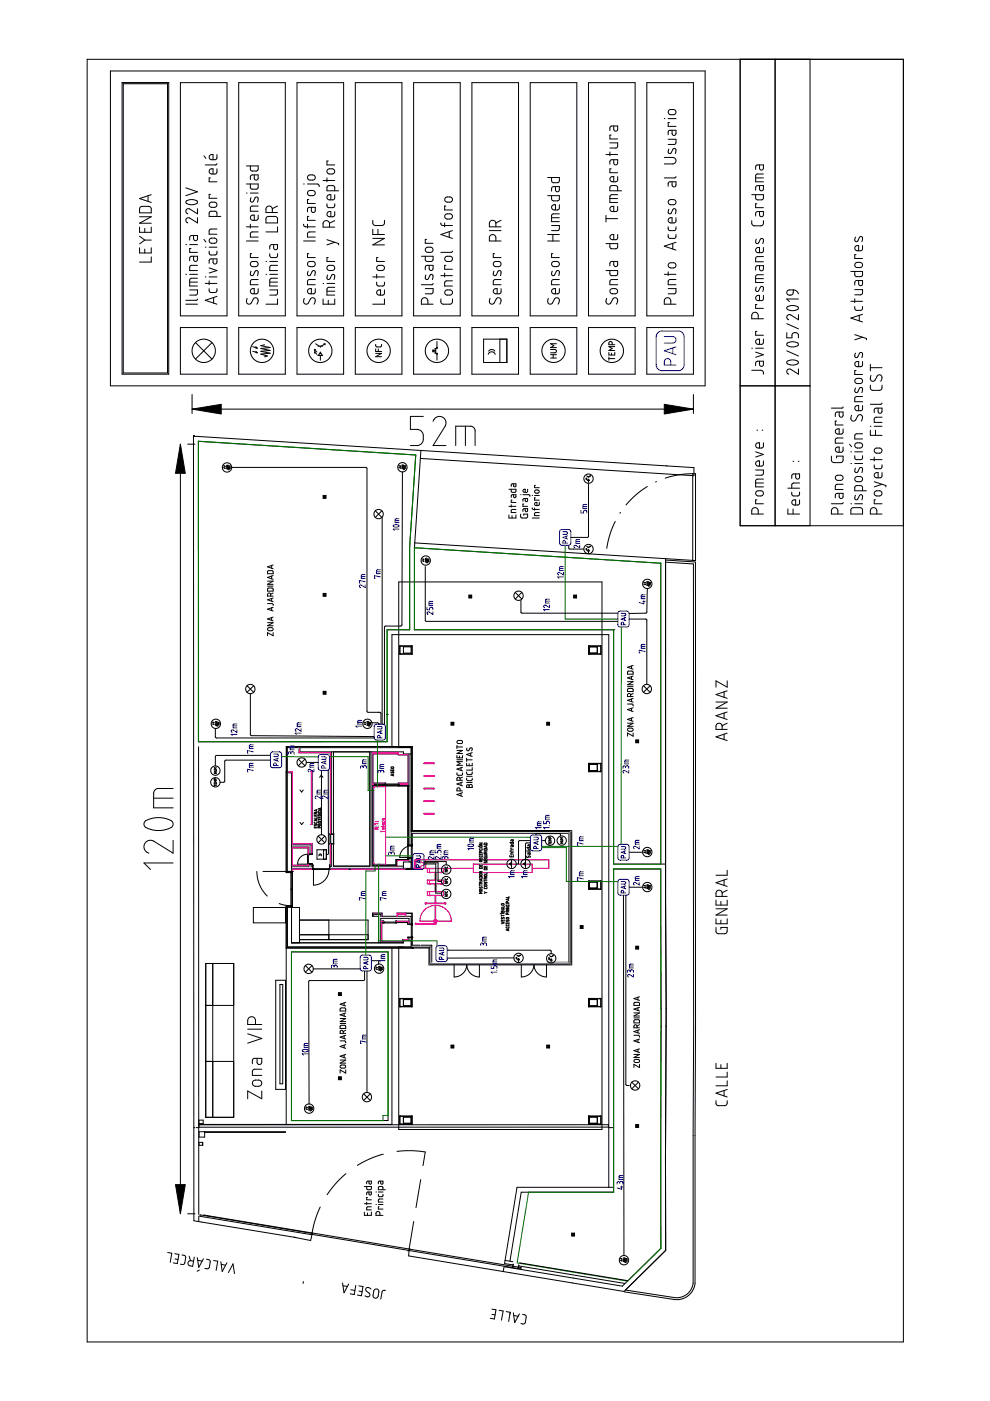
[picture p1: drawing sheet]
<svg xmlns="http://www.w3.org/2000/svg" width="210mm" height="297mm" viewBox="0 0 210 297" stroke-linecap="round" stroke-linejoin="round" font-family="sans-serif">
<g fill="none" stroke="#000" stroke-width=".21">
<path d="M18.5 12.6h173v271.9h-173zM23.4 15h126.1v66.8h-126.1zM25.9 17.5h9.9v61.8h-9.9zM26.1 17.8h9.4v61.3h-9.4zM38.2 17.5h9.9v49.5h-9.9zM50.6 17.5h9.9v49.5h-9.9zM63 17.5h9.9v49.5h-9.9zM75.3 17.5h9.9v49.5h-9.9zM87.7 17.5h9.9v49.5h-9.9zM100.1 17.5h9.8v49.5h-9.8zM112.4 17.5h9.9v49.5h-9.9zM124.8 17.5h9.9v49.5h-9.9z"/>
<path d="M137.1 17.5h9.9v49.5h-9.9zM156.9 12.6v98.9h34.6M164.3 12.6v98.9M171.7 12.6v98.9M39.4 39.8l2.5 .9-2.5 .8M43.2 33l.5 .6M44.6 37.7h-.3v.8h1.7M46 35.8v.8l-.4 .3-1.1-.2-.2-.3 .1-.4 .4-.2h.4v1.1M46 34.7l-.2 .3h-2.3M46 32.8v.8l-.4 .3h-.8l-.3-.2-.2-.3 .1-.4 .8-.2v1.1M52.3 39h2.4v.9l-.3 .2-1.1-.1-.2-.2v-.8M52.3 35.2h2.4v.9l-.3 .2-1.1-.1-.2-.3v-.7"/>
<path d="M53.9 37.1l.1 .9 .2 .2 .4-.1 .1-1h-1.4l-.2 .3v.7M64.4 39h.1M65.2 39h2.1l.3 .2 .1 .4M65.4 37.2l1-.1 .4 .3v.4l-.4 .4h-.8l-.4-.5zM68.5 38.3h2.5M69.3 37.7v.8M69.4 36l.3-.2h.9l.4 .4-.1 .4-.4 .3h-.8l-.4-.4zM69.6 34.1h-.3v.9h1.7M116.1 37.6h2.5l-.1 1-.2 .1-1.2-.1-.2-1M117.8 39.6l.1 1 .4 .1 .2-.2 .1-.9h-1.3l-.3 .2-.1 .7M128.5 32.8h2.5M129.3 30.3h1.7v.8l-.2 .2-1.5 .1"/>
<path d="M129.3 32.2v.8M129.6 35.8h-.3v.8h1.7M129.6 28.6h-.3v.9h1.7M130.1 33.9l.2 1 .3 .1 .3-.2 .1-.9h-1.5l-.2 .3v.6M130.1 26.7l.1 1 .5 .1 .2-.1 .1-1h-1.3l-.4 .3v.7M131 37.4v.8l-.4 .3-1.1-.1-.2-.3 .1-.4 .3-.3h.4v1.1M140.8 33.4h1.9l.5 .2 .1 .4-.1 .5-.4 .3h-2M140.8 25.1h.2M141.7 29.5h1.6v.8l-.1 .3h-1.5M141.7 25.1h1.6M141.8 31.6l-.1 .6a.34 .34 0 0 0 .2 .4 .34 .34 0 0 0 .4-.2l.4-.8a.44 .44 0 0 1 .6 .1 .44 .44 0 0 1 0 .6l-.1 .3M141.8 23.4l.3-.2 .9 .1 .3 .2v.5l-.4 .3h-.8l-.4-.4z"/>
<path d="M141.9 26h-.2v.8h1.6M142.5 38.5l.1 1 .4 .1 .3-.1v-1h-1.3l-.3 .4v.6M142.5 27.6l.1 1 .3 .1 .4-.2v-.9h-1.3l-.3 .3v.7M143.3 37.4l-.3 .3h-2.2M160.2 37.7h1.7M161 39.3l.1 1 .3 .1 .4-.1 .1-1-1.5 .1-.2 .3v.6M161 35l.2 1 .3 .1 .3-.2 .1-.9h-1.5l-.2 .3v.6M161.9 36.9h-1.4l-.3 .4v1.2h1.7M29.6 48.2v1.1h2.5v-1.1M29.6 52.5v1.1h2.5v-1.1M29.6 50.1l1.1 .8M29.6 46h2.5l-2.5 1.3h2.5"/>
<path d="M29.7 44l.4-.2h1.6l.3 .3 .1 1h-2.5zM30.7 48.4v.9M30.7 52.8v.8M30.7 50.9l-1.1 .8M30.7 50.9h1.4M31.4 41.5v1.2M32.1 54.5v1.1h-2.5M32.1 41.3l-2.5 .8 2.5 .8M39.4 58.2h.1M39.4 51.9h.1M39.5 42.6l.9-.3 1.2 .2a.45 .45 0 0 1 .2 .6 .45 .45 0 0 1-.6 .2l-.7 .1-.9-.2-.2-.3zM40.2 59.8h1.7"/>
<path d="M40.2 58.2h1.7M40.2 51.9h1.7M40.5 52.7h-.3v.8h1.7M41 54.3l.1 1 .3 .1 .4-.1 .1-1-1.5 .1-.2 .3v.6M41 49.9l.1 1 .3 .1 .4-.1 .1-1h-1.3l-.3 .3-.1 .7M41.9 59h-1.4l-.3 .4v1.2h1.7M41.9 56.3h-1.3l-.4 .4v.7h1.7M41.9 46.2v1.1l-1.7-1.1h-.5l-.3 .5 .1 .4 .3 .2M41.9 44.2v1.1l-1.7-1h-.5l-.3 .5 .1 .3 .3 .2M43.2 50.8l.5 .5M43.5 58.7h.2M43.5 52.4h.2"/>
<path d="M44.3 53.2v.5l.4 .4 1.1-.1 .2-.8M44.3 59.5v.9M44.3 58.7h1.7M44.3 56.8l1.7 .6-1.7 .5M44.3 52.4h1.7M44.4 50.7l.4-.2h.7l.4 .3 .1 .3-.4 .5h-.8l-.4-.3zM44.4 43.1l.4-.2h.9l.2 .2 .1 .4-.4 .4-.8 .1-.4-.4zM44.6 41.2h-.3v.8h1.7M45.2 54.9l.1 .9 .3 .2 .3-.2 .1-.9h-1.3l-.3 .3-.1 .6M46 48.6h-1.3l-.4 .3v.8h1.7M46 45.9v-.8l-.2-.2-1.1-.1-.3 .2-.1 .9h2.5M52.3 51.1h2.4"/>
<path d="M52.3 48.1h2.4M52.3 40.9h.1M53.1 47.5v.8M53.1 40.9h1.6M53.2 57.5l-.1 .6a.34 .34 0 0 0 .2 .3 .34 .34 0 0 0 .4-.1l.5-.9a.51 .51 0 0 1 .6 .3 .51 .51 0 0 1-.1 .6l-.1 .1M53.2 55.6l.3-.2 .9 .1 .3 .3v.4l-.5 .3h-.7l-.4-.3zM53.2 41.9l-.1 .8a.35 .35 0 0 0 .3 .2 .35 .35 0 0 0 .3-.2l.4-.8a.41 .41 0 0 1 .6 0 .41 .41 0 0 1 0 .6l-.1 .4M53.4 53.8h-.3v.8h1.6M54.7 59.3h-1.3l-.3 .3v.8h1.6M54.7 49.2h-1.3l-.3 .3v.8h1.6M54.7 45.6v.8l-.3 .3-1.1-.1-.2-.3 .1-.5 .7-.2v1.1M54.7 43.7h-1.3l-.3 .3v.8h1.6"/>
<path d="M56.4 58.2h.1M56.4 55.4h.1M56.5 46.1l.3-.2 1.8 .1 .2 .3v1h-2.4zM57.2 53.8v.5l.4 .3 1.1-.1 .1-.7M57.2 59.8h1.6M57.2 58.2h1.6M57.2 55.4h1.6M57.7 45.1v-.9l-.1-.3-.4-.2-.6 .1-.2 .4v.9h2.4M58 51.9l.1 .9 .3 .2 .4-.2v-.9h-1.4l-.2 .4v.5M58.8 59h-1.3l-.3 .4v1.2h1.6M58.8 56.3h-1.3l-.3 .4v.7h1.6M58.8 48.1v1.1h-2.4"/>
<path d="M58.8 43.7l-1.1 .5M64.4 47.5l.1 .4 .3 .2h2M64.4 51.1h2.4M65.2 47.5v.8M65.3 55.6l.3-.2h.8l.4 .3v.5l-.3 .3h-.9l-.4-.4zM65.3 40.6l.4-.2h.7l.4 .3v.4l-.4 .4-.9-.1-.3-.3zM65.3 57.5l-.1 .6a.34 .34 0 0 0 .3 .3 .34 .34 0 0 0 .3-.1l.5-.9a.51 .51 0 0 1 .6 .3 .51 .51 0 0 1-.1 .6l-.1 .1M65.5 42.3h-.3v.8h1.6M65.5 45.9h-.3v.8h1.6M65.5 53.8h-.3v.8h1.6M66 44l.1 1 .4 .1 .3-.2v-.9h-1.3l-.3 .2v.7M66.8 59.3h-1.2l-.4 .3v.8h1.6"/>
<path d="M66.8 49.2h-1.3l-.3 .3v.8h1.6M69.3 43.2v.6l.3 .2h1.2l.2-.2v-.6M69.3 50.8l2.5 .8v.3M69.4 58.3l-.1 .6a.34 .34 0 0 0 .3 .4 .34 .34 0 0 0 .4-.2l.3-.8a.43 .43 0 0 1 .6 .1 .43 .43 0 0 1 0 .5l-.1 .4M69.4 56.4l.3-.1h.9l.4 .3-.1 .5-.4 .2h-.8l-.4-.4zM69.6 54.6h-.3v.8h1.7M69.9 48.2l-.1-.9-.2-.4-.5-.1-.4 .2-.2 .3v.9h2.5M71 44.9v.8l-.4 .3h-.8l-.3-.2-.2-.3 .1-.4 .7-.2v1.1M71 41.3v.8l-.4 .3-1-.1-.3-.4 .1-.4 .7-.2v1.1M71 40.4v-.7l-.3-.3h-1.1l-.3 .3v.7h2.5M71 51.4l-1.7 .5M71 46.8l-1.2 .5"/>
<path d="M79 46.7l.1 .7 .5 .4h1.6l.3-.4v-.7M79 58.7h2.5M79 50.5h2.5l-2.5 1.4h2.5M79 48.6v1.1h2.5M79.9 59.8v.6l.3 .2h1.1l.2-.8M79.9 58.2v.8M80 56.5l.3-.2h.8l.3 .2 .1 .5-.3 .3h-1l-.3-.3zM80.1 54.6h-.2v.8h1.6M80.1 48.6v1.1M89.3 54.3h2.5v.9l-.4 .2h-1l-.2-.3v-.8M90.3 52.6l.3-.2 .9 .1 .3 .3v.3l-.4 .4h-.8l-.4-.4zM90.3 58.3l-.1 .6a.34 .34 0 0 0 .2 .4 .34 .34 0 0 0 .4-.2l.4-.8a.43 .43 0 0 1 .6 .1 .43 .43 0 0 1 0 .5l-.1 .4"/>
<path d="M90.4 50.8h-.2v.8h1.6M91 56.3v.8l.4 .3 .4-.2v-.9h-1.3l-.3 .3v.6M93.5 47.3l.1 .4 .3 .1h2M93.5 58.4h2.4M94.3 47.3v.8M94.3 57.9v.8M94.4 54.5l.3-.2 .9 .1 .3 .3v.4l-.3 .3h-.9l-.4-.4zM94.4 45.5l.3-.2 .9 .1 .3 .3v.4l-.3 .3h-.9l-.4-.4zM94.4 41.9l.3-.1h1l.2 .3v.4l-.4 .3h-.8l-.4-.3zM94.6 56.3h-.3v.8h1.6M94.6 43.7h-.3v.8h1.6M95.2 49.1v1.2"/>
<path d="M95.9 59.5l-1.3 .1-.3 .4v.6h1.6M95.9 53.2l-.2 .3h-2.2M95.9 48.9l-2.4 .8 2.4 .8M103.8 48.9h2.4M104.7 55.6l.3-.2h.8l.4 .3v.5l-.3 .3h-.9l-.4-.4zM104.7 57.5l-.1 .6a.34 .34 0 0 0 .3 .3 .34 .34 0 0 0 .3-.1l.5-.9a.47 .47 0 0 1 .5 .2 .47 .47 0 0 1 0 .6l-.1 .2M104.9 53.8h-.3v.8h1.6M105.1 51.1v-.8l-.2-.4-.5-.2-.5 .3-.1 1.1h2.4M105.1 48.1v-.8l-.2-.4-.6-.2-.4 .3-.1 1.1h2.4M106.2 59.3h-1.2l-.4 .3v.8h1.6M106.2 46.7l-1.1 .6M116.1 41.5h2.5l-.1 .9-.2 .2-1.1-.1-.3-.3v-.7"/>
<path d="M116.1 51.1h2.5M116.1 49.7h2.5M116.9 47.8h1.7v.8l-.2 .2-1.5 .1M116.9 46.2h1.7M117.1 55.6l.3-.2h.8l.3 .3 .1 .5-.3 .3h-1l-.3-.4zM117.1 57.5l-.2 .6a.34 .34 0 0 0 .3 .3 .34 .34 0 0 0 .4-.1l.4-.9a.47 .47 0 0 1 .6 .2 .47 .47 0 0 1-.1 .6v.2M117.2 53.8h-.3v.8h1.7M117.2 49.7v1.4M118.6 59.3h-1.3l-.4 .3v.8h1.7M118.6 45.3h-1.3l-.4 .4v1.3h1.7M118.6 43.4v.8l-.4 .3-1.1-.1-.2-.4 .2-.4 .7-.2v1.1M128.5 57.4h2.5v.7l-.3 .3h-1.2l-.2-.3v-.7"/>
<path d="M128.5 51.6h2.5l-.1 1-.3 .1h-1.1l-.2-.3v-.8M128.5 45.7v1.4M128.5 46.4h2.5M129.3 42.1h1.7M130.1 55.4l.1 1 .4 .1 .3-.2 .1-.9h-1.4l-.3 .3v.7M131 59.3h-1.3l-.4 .3v.8h1.7M131 49.7v.8l-.4 .3-1.1-.1-.2-.3 .1-.4 .2-.2 .5-.1v1.1M131 43.8v.7l-.4 .4-1-.1-.3-.4 .1-.4 .7-.2v1.1M131 41.3h-1.3l-.4 .3v1.3h1.7M131 40.4v-.7l-.2-.3-1.1-.1-.4 .3v.8h2.5M140.8 58.2h2.5M141.7 49.7v.6l.3 .2h1.2l.1-.3v-.5"/>
<path d="M141.7 48.1v.5l.3 .3 1.2-.1 .1-.2v-.5M141.7 57.6v.8M141.8 55.9l.3-.2h.8l.3 .2 .1 .5-.3 .4h-1l-.3-.4zM141.8 44.4l-.1 .7a.34 .34 0 0 0 .3 .2 .34 .34 0 0 0 .3-.2l.4-.7a.43 .43 0 0 1 .6 0 .43 .43 0 0 1 0 .6l-.1 .3M141.8 42.5l.3-.2 .9 .1 .3 .2v.5l-.4 .3h-.8l-.4-.4zM142.6 51.6v1.2M143.3 59.3h-1.3l-.3 .3v.8h1.6M143.3 46.2v.7l-.4 .4-1.1-.2-.1-.3 .1-.4 .3-.2h.4v1.1M143.3 51.4l-2.5 .8 2.5 .8M159.4 46.8v.7l.5 .4 1.7-.1 .3-.4v-.6M159.4 41.3h2.5l-.1 .9-.3 .2-1.1-.1-.2-.3v-.7M160.2 59.1h1.7"/>
<path d="M160.4 50.7l-.2 .6a.34 .34 0 0 0 .3 .3 .34 .34 0 0 0 .4-.1l.3-.8a.44 .44 0 0 1 .7 0 .44 .44 0 0 1-.1 .7l-.1 .2M160.5 43.2h-.3v.8h1.7M161 56.3l.2 1 .3 .1 .3-.1 .1-1-1.5 .1-.2 .3v.6M161 44.9l.2 .9 .3 .2 .3-.2 .1-.9h-1.5l-.2 .3v.6M161.9 58.3h-1.4l-.3 .3v1.3h1.7M161.9 54.4h-1.4l-.3 .4v.7h1.7M161.9 52.5v.8l-.4 .3-1-.1-.3-.4 .1-.4 .7-.2v1.1M180.4 57.6h2.5l-.1 .9-.3 .2-1.1-.1-.2-.3v-.7M181.4 50.3l-.1 .8a.34 .34 0 0 0 .3 .1 .34 .34 0 0 0 .3-.1l.3-.8a.43 .43 0 0 1 .7 0 .43 .43 0 0 1-.1 .6l-.1 .3M181.4 55.8l1.1-.1 .3 .2v.5l-.3 .3h-.9l-.4-.4zM181.5 54h-.3v.8h1.7M182.1 59.5l.1 1 .3 .1 .3-.2 .1-.9h-1.3l-.3 .3-.1 .7"/>
<path d="M182.9 52.1v.8l-.4 .3-1.1-.2-.2-.3 .1-.4 .4-.2h.4v1.1M38.2 69.4h9.9v9.9h-9.9zM39.4 64.5h2.5M40.2 61.5h1.7v.8l-.2 .2-1.5 .1M41.5 72.6l3.4 3.5M41.9 63.4l-.3 .3h-2.2M43.5 60.1h2.5M44.3 61.2v.5l.4 .3h1.1l.2-.8M44.9 72.6l-3.4 3.5M45.3 63.1v1.2M46 62.8l-2.5 .9 2.5 .8M50.6 69.4h9.9v9.9h-9.9z"/>
<path d="M52.4 63.3l-.1 .8 .2 .3 .4 .1 .3-.2 .7-1.1h.6l.2 .6-.2 .7M53.6 74.5l.9 .3M53.6 73.5l.9 .3M54.2 74.8h.3M54.2 74.5l.3 .3M54.2 73.8h.3M54.2 73.5l.3 .3M54.7 61.2v.8l-.3 .3-1.1-.1-.2-.4 .1-.4 .7-.2v1.1M56.1 73.1l-.8 .2 2 .4-2 .2 2 .4-2 .2 2 .4-2 .2 1.4 .4-.6 .2M57.2 61.5h1.6v.8l-.1 .2-1.5 .1M58.8 63.4v1.1h-2.4M63 69.4h9.9v9.9h-9.9z"/>
<path d="M64.5 63.3l-.1 .8 .2 .3 .4 .1 .4-.2 .6-1.1h.6l.2 .6-.2 .7M66.7 74.6l.5 .5M66.7 74.1l.5 .5M66.7 74.1v.3M66.7 74.6v.3M66.7 74.6h.2M66.7 74.1h.2M66.8 61.2v.8l-.3 .3-1.1-.1-.2-.4 .1-.4 .3-.2h.4v1.1M66.9 72.9l.8 .5M67.4 75.4l.5-.5 .5 .5zM67.4 73.4h1M67.7 74.9h.5"/>
<path d="M67.9 73.4v.2M67.9 74.6v.3M67.9 75.4v1M68.5 63.4v1.1h2.5v-1.1M68.5 60.1h.1M68.7 72.9h.2M68.9 72.9l-.7 .5M68.9 72.9v.3M69.3 60.1h1.7M69.3 61.7h1.7M69.6 63.7v.8M71 60.9h-1.3l-.4 .3v1.4h1.7"/>
<path d="M75.3 69.4h9.9v9.9h-9.9zM79.7 73l.1 .6 1-.1 .1-.5M79.7 74.9h1.2l-1.2 .7h1.2M79.7 74v.5h1.2M80.2 74v.5M81.5 61.5v.8l-.3 .3-1.1-.1-.2-.4v-.4l.3-.2h.5v1.1M81.5 63.4v1.1h-2.5M87.7 69.4h9.9v9.9h-9.9zM90.2 61.2h1.6v.7l-.2 .4h-1.4M90.7 64.5l-.1-1.1-.5-.3-.5 .1-.3 .5v.8h2.5M91.8 74.2v.4zM91.8 60.1l-.2 .3h-2.3"/>
<path d="M91.8 74.4h.4M92.2 73.9h.2v1h-.2zM92.6 72.4v1.2M92.6 75.1v1.3M93.5 63.4v.8l.4 .3 1.8-.1 .2-.3v-.7M94.4 61.7l.4-.2h.7l.4 .3v.4l-.4 .4-.9-.1-.3-.3zM100.1 69.4h9.8v9.9h-9.8zM102.5 71.9h5v5h-5zM103.5 75.1l.3-.4 .3-.1 .6 .1 .3 .4M103.6 74.4l.5-.3h.5l.3 .3M103.9 63.3l-.1 .8 .2 .3 .4 .1 .4-.2 .5-1 .6-.1 .3 .4-.2 .9M106 71.9v5"/>
<path d="M106.2 61.2v.8l-.3 .3-1-.1-.3-.4 .1-.4 .3-.2h.4v1.1M112.4 69.4h9.9v9.9h-9.9zM116.3 63.3l-.2 .8 .3 .3 .3 .1 .4-.2 .5-1 .7-.1 .3 .4-.3 .9M116.7 74.1h1a.35 .35 0 0 1 .3 .4 .35 .35 0 0 1-.4 .3h-.9M116.7 75.9h1.3M116.7 75.2h1.3M117.3 75.2v.7M118 72.9h-1.3l.7 .4-.7 .4h1.3M118.6 61.2v.8l-.3 .3-1.1-.1-.3-.4 .1-.4 .3-.2h.5v1.1M124.8 69.4h9.9v9.9h-9.9zM128.6 63.3l-.1 .8 .2 .3 .4 .1 .4-.2 .5-1 .6-.1 .4 .4-.3 .9M129.1 74.7v.6h1.2v-.6"/>
<path d="M129.1 75.7v.7M129.1 76h1.2M129.4 61.4l.3-.2h.9l.3 .3v.4l-.3 .4h-.8l-.5-.4zM129.6 74.9v.4M129.8 73.1v-.5a.35 .35 0 0 0-.4-.2 .35 .35 0 0 0-.3 .3v.4h1.2M130.3 73.5h-1.2l.7 .4-.7 .4h1.2M137.1 69.4h9.9v9.9h-9.9zM141.7 61.2h1.6v.8l-.1 .2-1.5 .1M142.2 64.5v-.8l-.3-.5-.5-.1-.4 .3-.2 1.1h2.5M159.4 78.5h2.1l.3 .4 .1 .4M159.4 73.8h.1M160.2 74.7l1.7 .5-1.7 .6"/>
<path d="M160.2 73.8h1.7M160.4 60.9l-.2 .4a.35 .35 0 0 0 .2 .5 .35 .35 0 0 0 .5-.2l.4-.8a.47 .47 0 0 1 .6 .2 .47 .47 0 0 1-.1 .6l-.1 .2M160.5 64.6h-.3v.8h1.7M160.5 70.3h-.3v.8h1.7M160.8 67.6v-.8l-.3-.5-.5-.1-.5 .3-.1 1.1h2.5M161 76.6l.2 1 .3 .1 .3-.2 .1-.9-1.5 .1-.2 .2v.6M161.9 71.9v.8l-.4 .3-1.1-.1-.2-.4 .1-.3 .2-.3h.5v1.1M161.9 62.6v.8l-.4 .3-1.1-.1-.2-.3 .1-.4 .2-.2 .5-.1v1.1M166.8 70.5v1.1h1.1l.1-.8 .5-.3 .7 .3 .1 .8M166.8 74.4l2.5 1.1M166.8 68.6l2.5 1.1M166.9 76.7l.6-.3 .8-.1 .9 .3 .1 .4-.5 .3-.9 .1-1-.3z"/>
<path d="M166.9 72.7l1.3-.2 .7 .1 .4 .3-.1 .4-.6 .2-.8 .1-.7-.3a.35 .35 0 0 1-.3-.2 .35 .35 0 0 1 .1-.4zM166.9 65l1.4-.2 .7 .2 .3 .2-.1 .4-.7 .2-.6 .1-.8-.2a.35 .35 0 0 1-.3-.3 .35 .35 0 0 1 .1-.4zM166.9 61.7l.4-.2h.9l-.1 .8-.4 .3-.7-.1-.2-.4zM168.2 61.5l.7 .2 .4 .6M169.3 78.2v1.1l-1.7-1h-.4l-.3 .2-.1 .4 .4 .4M169.3 66.7v1.1l-1.7-1-.4-.1-.3 .2-.1 .5 .4 .4M169.3 63.4h-2.5l.6 .5M180.4 63.9h2.5M181.2 65v.5l.4 .3 1.1-.1 .2-.7M181.2 61.4h1.7v.7l-.2 .3-1.5 .1M181.2 63.3v.9M181.2 71l2.5 .8v.3"/>
<path d="M181.4 74.9l-.2 .6a.34 .34 0 0 0 .3 .3 .34 .34 0 0 0 .4-.2l.3-.7a.43 .43 0 0 1 .7 0 .43 .43 0 0 1-.1 .6l-.1 .3M181.5 78.6h-.3v.8h1.7M182.2 66.8v1.3M182.9 76.6v.9l-.4 .2h-1l-.3-.4 .1-.4 .3-.2 .5-.1v1.1M182.9 71.5l-1.7 .6M182.9 66.6l-2.5 .8 2.5 .9M184.5 77.3v1.3M184.5 78h2.5M184.7 79.6l-.1 1 .6 .2 .3-.1 .6-1.1 .3-.1h.4l.2 .6-.3 .7M38.2 94.2v163.1M39.8 94.2h1.5M40.7 83.7v4"/>
<path d="M40.7 86.7h106.3M41 92.5h.1M42.1 93.6l46 2.9-1.3 19.4v17.6h-4.7v23.7h-40zM47.3 99.1l.4 .2M47.3 98.7l.4 .2M47.6 99.3h.1M47.6 99.1l.1 .2M47.6 98.9h.1M47.6 98.7l.1 .2M48.3 98.6l-.3 .1 .8 .1-.8 .1 .8 .2h-.8l.8 .2-.8 .1 .6 .1-.3 .1M49.1 99.1l28.6 .1 .1 51.7 .2 .1 2.7 .1 .1 2.4M84.5 99.1l.4 .1"/>
<path d="M84.5 98.7l.4 .1M84.8 98.8h.1M84.8 99.2h.1M84.8 99.1l.1 .1M84.8 98.7l.1 .1M85.5 98.6h-.3l.8 .2-.8 .1 .8 .1-.8 .1 .8 .2h-.8l.6 .2-.3 .1M89.1 97.2l58 3.7v-1.8l-106.1-6.6 .1 166.3 21.7 3.6M89.2 95.5l-1.3 20.5v17.5h42.2v49.7h11M89.7 88.3h-2.7v2.7l1.9 .1 .6 .4 .2 .7v1.1l-.4 .8-.8 .4h-1.5M91.8 89.3l.6-.7 .6-.3 .8 .1 .6 .6 .2 .5-.2 .7-2.6 4.3h2.8M96.6 94.5v-4.1h3.3l.6 .3 .2 .5v3.3M98.7 90.4v4.1"/>
<path d="M141.2 98.8h.1M147 83.7v4M156.9 81.8h14.8M160.2 99.7h1.7v.7l-.3 .3-1.4 .1M160.2 95.8l1.7 .6-1.7 .5M160.5 91.2h.1M161.6 91.2h.1M161.9 97.7v.8l-.4 .3-1.1-.1-.2-.4 .1-.3 .2-.2 .5-.1v1.1M161.9 93.9v.8l-.4 .3-1.1-.2-.2-.3 .1-.4 .3-.2h.4v1.1M168.1 97.8h.2M169.2 97.8h.2M176.3 96.7v1l.4 .4h1.6l.4-.4 .1-1h-1.4v.4"/>
<path d="M177.4 89.3h-.3v.8h1.7M177.9 87.4l.1 .9 .2 .2 .4-.2 .2-.9h-1.5l-.2 .4v.5M178.8 94.8v.8l-.4 .3-1.1-.1-.2-.3 .1-.4 .3-.3h.4v1.1M178.8 92.9h-1.4l-.3 .4v.7h1.7M178.8 90.9v.8l-.4 .3h-1l-.3-.4 .1-.4 .3-.2 .4-.1v1.1M178.8 86.3l-.2 .2h-2.3M180.1 94.2l.5 .5M180.4 98.3h.2M180.4 95.8h.2M180.6 88.1l-.2 .8 .2 .3 .5 .1 .3-.3 .5-.9 .4-.2 .3 .1 .3 .6-.3 .7M181.2 96.6v.5l.3 .4 1.2-.1 .2-.8M181.2 98.3h1.7"/>
<path d="M181.2 95.8h1.7M181.3 94.1l.4-.2h.8l.3 .2 .1 .4-.4 .5h-.9l-.3-.4zM181.3 80.4l.4-.2 .9 .1 .2 .2 .1 .4-.4 .4h-.8l-.4-.3zM181.4 99.3l-.1 .8a.35 .35 0 0 0 .6-.1l.3-.7a.43 .43 0 0 1 .6 0 .43 .43 0 0 1 0 .6l-.1 .3M181.4 82.3l-.2 .6a.35 .35 0 0 0 .3 .3 .35 .35 0 0 0 .4-.1l.3-.8a.43 .43 0 0 1 .7 0 .43 .43 0 0 1-.1 .7l-.1 .2M182.9 92h-1.3l-.4 .3v.8h1.7M182.9 86v.7l-.4 .4-1-.1-.3-.4 .1-.4 .3-.2h.5v1.1M182.9 84.1h-1.3l-.4 .3v.8h1.7M184.5 81.7v.6l.5 .5 1.6-.1 .4-.3v-.7M184.5 97.5h2.5M184.5 91.2v1.1h2.5M184.5 90.4h.2"/>
<path d="M185.4 98.6v.5l.3 .3 1.1-.1 .2-.2v-.5M185.4 96.9v.8M185.4 90.4h1.6M185.5 95.2l.3-.2h.8l.4 .4-.1 .4-.3 .3h-.9l-.3-.4zM185.6 91.2v1.1M186.2 86.5l.1 1 .2 .1 .4-.1 .1-1-1.4 .1-.2 .2v.7M187 88.5h-1.3l-.3 .3v.8h1.6M187 85.4l-.3 .3h-2.2M57.6 119.9v.6M57.9 119.8l-1.2 .4 1.2 .4M68.5 105.1h.6v.5h-.6zM68.6 105.1v.5"/>
<path d="M68.6 105.6h.4M68.6 105.1h.4M68.6 105.1l.1 .1M68.7 105.5l-.1 .1M68.9 105.5l.1 .1M69 105.1v.5M69 105.1l-.1 .1M79.6 108.3l1.4 1.4M81 108.3l-1.4 1.4M81 109.7v43.8M85.3 100.1l-.1 32.4-.2 .2h-3.3l-.2 .2v20.6M87.9 116.1l52.2 3.3v63.8"/>
<path d="M87.9 115.1l59.5 3.8M89.5 118.9l.4 .1M89.5 118.5l.4 .1M89.7 119h.2M89.7 118.9l.2 .1M89.7 118.6h.2M89.7 118.5l.2 .1M90.5 118.3l-.3 .1 .8 .2h-.8l.8 .2-.8 .1 .8 .1-.8 .1 .5 .2-.2 .1M107.9 103.7h1.5l-.1 .6h-.8l-.1-.6M107.9 109.2v.6h1.5v-.6M107.9 107.4h1.5M108.4 107v.5"/>
<path d="M108.6 109.3v.5M108.6 106h-.2v.5h1M108.9 104.9v.4a.24 .24 0 0 0 .2 .2 .24 .24 0 0 0 .3-.2v-.4h-.8l-.2 .2v.4M108.9 102.6v.4a.24 .24 0 0 0 .2 .2 .24 .24 0 0 0 .3-.2v-.4h-.8l-.2 .2v.3M109.4 108h-.8l-.2 .2v.5h1M110.4 109v.6l.1 .2h1.1l.2-.1 .1-.7h-.9v.2M110.4 104.9h.1M110.9 104.9h1.3l.2 .3M111 106.9h-.1v.5h1M111.4 107.8v.5a.25 .25 0 0 0 .2 .2 .25 .25 0 0 0 .3-.2v-.5h-.8l-.2 .3v.3M111.4 105.7v.4a.25 .25 0 0 0 .2 .3 .25 .25 0 0 0 .3-.3v-.4h-.8l-.2 .2v.4M111.9 103.7l-.1 .6-.7 .1a.32 .32 0 0 1-.2-.4 .32 .32 0 0 1 .3-.3h.2v.7"/>
<path d="M112.8 107.7l.3 .3h1.2M112.8 105.1h.1M112.8 109.8h1.5M113.3 105.1h1M113.3 107.7v.5M113.4 104l.6-.1a.34 .34 0 0 1 .3 .3 .34 .34 0 0 1-.3 .4l-.5-.1zM113.5 102.9h-.2v.5h1M113.5 105.5h-.2v.5h1M114.3 108.7h-.7l-.3 .2v.4h1M114.3 106.5l-.1 .7h-.6a.32 .32 0 0 1-.3-.4 .32 .32 0 0 1 .4-.3h.1v.7M120.6 115.7v.5l.2 .2h3M124.3 101.6h.1"/>
<path d="M124.3 116.5l.2 .2M124.3 116.3l.2 .2M124.3 101.4v.1M124.3 101.6v.1M124.3 116.3v.1M124.3 116.5v.1M124.3 116.5h.1M124.3 116.3h.1M124.3 101.6l.2 .2M124.3 101.4l.2 .2M124.3 101.4h.1M124.4 115.8l.3 .2"/>
<path d="M124.4 100.9l.3 .2M124.6 101.9l.2-.2 .2 .2zM124.6 116h.4M124.6 101.1h.4M124.7 116.6h.2M124.7 101.7h.2M124.8 102.6v11.1l-.2 .2h-3.5M124.8 101.1v.1M124.8 101.6v.1M124.8 101.9v.4M124.8 116v.1M124.8 116.5v.1"/>
<path d="M124.8 116.8v.4M124.8 116.6l.2 .2h-.4zM125.1 115.8h.1M125.1 100.9h.1M125.2 115.8l-.3 .2M125.2 100.9v.1M125.2 115.8v.1M125.2 100.9l-.3 .2M130.4 110.6l-1 2.5-.7 3.2M131.6 108.6l-.2 .2M137.2 103.1l-2.2 1.7-2.3 2.3M139.2 102.1l-.2 .1"/>
<path d="M141.1 119.2l5.9 .4v152.5l-.4 1.1-.8 1.1-1 .6-1.1 .2-11.1-1.6M141.1 118.5l.1 95.4-.1 51.2-8.8 8.7-45.7-7.5 .2-1.5-.1 .3M141.1 118.7l6.3 .4M146.9 100.4l-3 .3-2.8 .7M146.9 100.4h.6v18.4M146.9 100.4v18.4h.6M147.4 119.2v153l-.4 1.1-.9 1.3-1.1 .7-1.1 .2h-1l-10.6-1.6M160.2 102.4h1.7M160.3 104.3l.4-.2h.7l.4 .2 .1 .4-.4 .4h-.9l-.4-.3zM160.5 106h-.3v.8h1.7M160.8 109v-.8l-.3-.4-.6-.2-.4 .3-.1 1.1h2.5M161.9 101.6h-1.4l-.3 .3v1.3h1.7"/>
<path d="M167 107.9v1.1h2.5M167 103.5h2.5M167.9 104.3v.6l.3 .3 1.2-.1 .1-.8M168.1 107.9v1.1M168.7 100.5l.1 1 .4 .1 .2-.2 .1-.9h-1.2l-.4 .3v.7M169.5 106v.8l-.3 .3-1.1-.1-.2-.3v-.4l.4-.3h.4v1.1M169.5 102.4h-1.4l-.2 .3v.8M177.3 100.9l.3-.1h.8l.3 .3v.4l-.4 .4-.9-.1-.3-.5zM177.7 109v-.8l-.3-.4-.6-.2-.4 .3-.1 1.1h2.5M177.9 104.6l.1 1 .3 .1 .3-.1 .2-1h-1.5l-.2 .4v.6M178.8 106.5l-.3 .3h-2.2M178.8 102.7h-1.4l-.3 .4v.7h1.7"/>
<path d="M180.4 106.8h.2M180.5 107.9l.3-.3h1.7l.4 .5v.9h-2.5zM181.2 106.8h1.7M181.3 101.2l.4-.2h.7l.4 .3 .1 .4-.4 .4h-.8l-.4-.3zM181.4 105l-.2 .6a.34 .34 0 0 0 .3 .4 .34 .34 0 0 0 .4-.2l.5-.9a.58 .58 0 0 1 .5 .4 .58 .58 0 0 1-.1 .6l-.1 .1M182.9 104.1v-.8l-.2-.3h-1.1l-.3 .1-.1 1h2.5M185.4 102.1l2.4 .9v.2M185.5 104.3l.3-.2h.9l.3 .4-.1 .4-.4 .3-.8-.1-.3-.3zM185.6 106h-.2v.8h1.6M185.9 109v-.9l-.3-.3-.5-.2-.4 .2-.2 .4v.8h2.5M187 100.2v.8l-.3 .3-1.1-.1-.2-.3 .1-.5 .7-.2v1.1M187 102.7l-1.6 .5"/>
<path d="M56.7 128h1l.2 .4M56.7 132h1.2l-1.2 .7h1.2M56.7 124.3h1.2M56.7 123.2h1.2l-1.2 .7h1.2M56.8 124.8l.9-.1 .2 .2v.4h-1.2zM56.8 121.1l.9-.1 .2 .2v.4h-1.2zM56.9 133.1h.7a.33 .33 0 0 1 .3 .3 .33 .33 0 0 1-.3 .3h-.6a.32 .32 0 0 1-.3-.2 .32 .32 0 0 1 .2-.4zM57.4 126.4v-.4a.33 .33 0 0 0-.3-.3 .33 .33 0 0 0-.4 .3v.4h1.2M57.6 122.2v.5M57.6 126.9v.6M57.6 128.9v.5M57.6 130.9v.6"/>
<path d="M57.9 134.1v.7l-1.2-.7v.7M57.9 130.8l-1.2 .4 1.2 .4M57.9 128.8l-1.2 .4 1.2 .3M57.9 126.8l-1.2 .4 1.2 .4M57.9 125.7l-.5 .3M57.9 122l-1.2 .4 1.2 .4M68.5 125.8h.6v.6h-.6zM68.6 125.9v.4M68.6 126.3h.4M68.6 125.9h.4M68.6 125.9l.1 .1M68.7 126.2l-.1 .1"/>
<path d="M68.9 126.2l.1 .1M69 125.9v.4M69 125.9l-.1 .1M84.7 136.9h2.7v1.8h-2.7zM84.8 136.9v1.8M84.8 136.9l2.5 .1M85.5 137.2l1.6-.1v1.4l-1.6-.1zM87.2 138.4l-.1 .1M87.3 136.9v1.8M87.3 138.6l-2.5 .1M90.2 120.1v11.4l.2 .2h40.6M99.4 126.2h.6v.6h-.6z"/>
<path d="M99.5 126.7h.4M99.5 126.3v.4M99.5 126.3h.4M99.5 126.3l.1 .1M99.6 126.6l-.1 .1M99.8 126.6l.1 .1M99.9 126.3v.4M99.9 126.3l-.1 .1M109.2 125.6l1.4 1.4M110.4 127.3v2.5l.2 .2h20.4M110.6 125.6l-1.4 1.4M121.6 126.2h.6v.6h-.6z"/>
<path d="M121.7 126.7h.5M121.7 126.3h.5M121.7 126.3v.4M121.7 126.3l.1 .1M121.8 126.6l-.1 .1M122 126.6l.2 .1M122.2 126.3v.4M122.2 126.3l-.2 .1M124.8 136.9h2.6v1.8h-2.6zM124.9 136.9v1.8M124.9 138.6l2.4 .1M125 137.2l1.6-.1v1.3h-1.6z"/>
<path d="M127.3 136.9l-2.4 .1M127.4 136.9v1.8M130.1 133.5h.1M133.4 131.3h3.6l.1 .1v13.7M136.4 123.8l.4 .2M136.4 123.4l.4 .2M136.7 124h.1M136.7 123.8l.1 .2M136.7 123.6h.1M136.7 123.4l.1 .2M137.2 124.8l-.1 5.1-3.7 .2M137.5 123.3l-.4 .1 .8 .1-.8 .1 .8 .1-.8 .1 .8 .2-.8 .1 .6 .1-.2 .1"/>
<path d="M42.1 158.3v99.2M45 153.5l.4 .1M45 153.1l.4 .1M45.2 153.6h.2M45.2 153.5l.2 .1M45.2 153.2h.2M45.2 153.1l.2 .1M45.7 154.5v1.7l.2 .3h33.4M46 153h-.3l.8 .2-.8 .1 .8 .1-.8 .1 .8 .1-.8 .1 .5 .2-.2 .1M52.4 145.4l1.4 1.4M53.1 147.1v8.7l.2 .2 26 .2M53.8 145.4l-1.4 1.4"/>
<path d="M63.3 158.5h-2.4v5M63.3 158.4h-2.5v5.1M63.4 158.3h.1M63.4 158.9v.7h6.6v17.3h.8M63.4 158.3v.1M68.5 146.6h.6v.6h-.6zM68.6 147.1h.4M68.6 146.6v.5M68.6 146.6h.4M68.6 146.6l.1 .2M68.7 147l-.1 .1M68.9 147l.1 .1"/>
<path d="M69 146.6v.5M69 146.6l-.1 .2M70.3 159.4v17.4M70.7 159.4v24.2h7.7v-24.2M77.1 153.5l.4 .1M77.1 153.1l.4 .1M77.4 153.6h.1M77.4 153.2h.1M77.4 153.5l.1 .1M77.4 153.1l.1 .1M78.1 153h-.3l.8 .2-.8 .1 .8 .1-.8 .1 .8 .1-.8 .1 .6 .2-.3 .1M78.8 153.2h1.3l.2 .3"/>
<path d="M78.9 159.4v24.2h6.6M80.3 153.5h.1M82.1 151.5h.1M83.1 158.3v-23.7h46v117.1M86.7 159.9v19.3M87.2 159.9h-1.7v-.5h-21.9v-.9h23.6v20.7M95.6 153.1h.6v.6h-.6zM95.7 153.2v.4M95.7 153.2h.5M95.7 153.6h.5M95.7 153.2l.1 .1M95.8 153.5l-.1 .1"/>
<path d="M96 153.5l.2 .1M96.2 153.2v.4M96.2 153.2l-.2 .1M96.9 158.4h1.2M96.9 158.1v.6M96.9 159.1h1.2l-1.2 .7h1.2M97 157.1l.8-.1a.33 .33 0 0 1 .3 .3 .33 .33 0 0 1-.4 .3h-.5a.33 .33 0 0 1-.3-.2 .33 .33 0 0 1 .1-.3zM99 158.6v.1a.29 .29 0 0 0 0 .4 .29 .29 0 0 0 .4-.1l.2-.3a.33 .33 0 0 1 .5 0 .33 .33 0 0 1-.1 .5M99.8 159.7v.6M100.1 159.6l-1.2 .4 1.2 .4M115.9 153.1h.6v.6h-.6zM116 153.2v.4"/>
<path d="M116 153.2h.5M116 153.6h.5M116 153.2l.1 .1M116.1 153.5l-.1 .1M116.3 153.5l.2 .1M116.5 153.2v.4M116.5 153.2l-.2 .1M133.1 149.3h1l.1 .4M133.1 153.3h1.1l-1.1 .7h1.1M133.1 145.6h1.1M133.1 144.5h1.1l-1.1 .7h1.1M133.1 142.4l.9-.1 .2 .2v.4h-1.1z"/>
<path d="M133.1 154.5l.9-.1a.33 .33 0 0 1 .2 .3 .33 .33 0 0 1-.3 .3h-.7zM133.1 146h1l.1 .6h-1.1zM133.7 147.7v-.3a.33 .33 0 0 0-.3-.4 .33 .33 0 0 0-.3 .4v.3h1.1M133.9 141.2v.6M133.9 143.4v.6M133.9 148.2v.6M133.9 150.2v.5M133.9 152.3v.5M134.2 148.1l-1.1 .4 1.1 .4M134.2 155.4v.7l-1.1-.7v.7M134.2 152.1l-1.1 .4 1.1 .4M134.2 150.1l-1.1 .4 1.1 .4"/>
<path d="M134.2 147l-.5 .3M134.2 143.3l-1.1 .4 1.1 .4M134.2 141.1l-1.1 .4 1.1 .4M134.8 156.9h.6v.6h-.6zM134.9 157v.4M134.9 157h.4M134.9 157.4h.4M134.9 157l.1 .1M135 157.3l-.1 .1M135.2 157.3l.1 .1M135.3 157v.4M135.3 157l-.1 .1"/>
<path d="M136.4 145.4l1.4 1.4M137.8 145.4l-1.4 1.4M151.8 148.8h2.4l-2.4 1.4h2.4M153.1 154.6v-.7l-.2-.4-.5-.2-.4 .2-.2 .4v.7h2.4M153.5 146.7v1.1M153.5 151.2v1.1M153.5 155.7v1.1M154.2 144.4v1.3l-2.4-1.3v1.3M154.2 155.4l-2.4 .8 2.4 .8M154.2 153.3l-1.1 .6M154.2 151l-2.4 .7 2.4 .8M154.2 146.5l-2.4 .8 2.4 .8"/>
<path d="M30.7 174.1l1.7-.6 1.9-.1 1 .2 1.1 .4 .2 .4 .1 .4-.3 .6-1.1 .5-1.2 .2h-1.1l-1.2-.3-1.1-.5-.2-.7zM32.6 169.2h4.1M36.7 178.2v2.7l-4.2-2.6-.8-.1-.5 .1-.6 .7-.1 .7 .4 .8 .7 .4M36.7 167.2h-3.3l-.5 .3-.3 .6v3.2h4.1M45.4 163.3l.5 .1-.1 .2h-.4M45.4 166v.2h.5v-.2M45.4 164h.5M45.4 163.7h.5M45.4 166.4v.3M45.4 166.5h.5M45.6 163.7v.3M45.6 166.1v.1"/>
<path d="M45.7 165.3l-.2-.2-.1 .2h.5M45.9 162.8h-.5l.3 .1-.3 .2h.5M45.9 165.5h-.5l.3 .2-.3 .1h.5M57.3 161.2h-9.5l-.2 .2v4.3l-.2 .2h-.7M57.3 160.1l-11.4 .1-.2 .2v2M60.7 163.6h.1M61.3 163.6h.1M61.3 163.6h.7v15.3h4.2v2.3h-.9v-.2M61.8 179.1h4.2v2M61.8 179.6h3.7v1.5M63.3 161l1.4 1.3M63.6 174.4l.4 .4 .3-.4"/>
<path d="M63.6 167.5l.4 .4 .3-.4M64.7 161l-1.4 1.3M64.9 161.6h2.5M65.9 163.5h.3v11.3h-.3M66.6 174.3l.2 .2h.4v-.2M66.6 172.8v.2h.6v-.2M66.6 175.3v.2h.6v-.2M66.7 174.8l.1 .3 .4-.3v.3M66.9 172.8v.2M66.9 175.3v.2M67 172.4l-.3-.1-.1 .3h.6M67 172.4v.2"/>
<path d="M67.1 171.7v.3M67.1 173.7v.3M67.2 173.2v.3h-.6M67.2 173.7l-.6 .2 .6 .2M67.2 172.2l-.2 .2M67.2 171.6l-.6 .2 .6 .2M67.5 172.6v.3h.5l.1-.3-.3 .1M67.5 173.1v.3h.6v-.3M67.5 173.6v.3M67.5 173.8h.6M67.5 172.4h.6M67.5 177.3l1.4 1.4"/>
<path d="M67.5 172l.5-.1 .1 .3h-.6zM67.5 174.2l.5-.1 .1 .2-.5 .2zM67.8 164.8l.3-.4 .4 .4M67.8 173.2v.2M67.8 175.5l-.1-.3-.2 .1v.2h.6M67.8 174.8l-.2-.1-.1 .3h.6M67.8 174.8v.2M67.9 171.4v.2M68.1 174.7l-.3 .1M68.1 171.3l-.6 .2 .6 .2M68.2 163.4v13.6M68.9 177.3l-1.4 1.4"/>
<path d="M69.6 163.3v17.7l-.4 .2M70 176.9h.1M70 178.9h.1M70 176.7h.1M70 179h.1M70.1 176.9v2M70.1 178.8l.2 .1M70.3 178.9v4.7h-.4M70.3 176.9h-.2M70.7 176.8h-.7v2.1M70.7 176.7v2.3M70.8 178.9h-.8v4.5h-.1"/>
<path d="M79.1 166.6h7.4v15.6h-2.5v1.2h-4.9zM79.4 166.2h5.2v.2h-5.2zM81.6 166.2v.2M81.8 166.6h.1M81.8 166.2v-.2h-2.7v-6.1h5.3v.2h2.1v5.9h-2.1v.2M81.8 166.4v.2M82.9 163.1v.3h.6v-.3M82.9 163.6l.1 .3 .4-.3v.3M82.9 162.7l.5-.1 .1 .2-.5 .1zM83.2 163.2v.2M83.3 164.2v.2M83.5 164.1l-.6 .2 .6 .2"/>
<path d="M84.4 166.6h.1M84.4 166.4v.2M86.5 166.6h.1M87.1 179.2h.1M87.2 176.1h34v28.5h-30.2v-3.6h-30.3M87.2 179.2v2.7M87.3 176.7l.1 2.4zM87.4 179.1v5.2h-17.5M87.4 179.3v.1M87.4 179.4h-.9l-.9 .5-.7 .9-.1 1h2.6M87.4 176.1v-17.8h-26.7v26.7h1M87.4 179.1h-.9"/>
<path d="M87.5 176.7h33.1v27.3M96.9 163.9v.3l.2 .2 .8-.1 .2-.4M96.9 161.1h1.2M96.9 160.2v.5h1.2v-.5M97.4 160.3v.4M97.6 167.7l-.1-.4a.34 .34 0 0 0-.3-.3 .34 .34 0 0 0-.3 .3v.4h1.2M97.6 165.4l-.1-.4a.34 .34 0 0 0-.3-.2 .34 .34 0 0 0-.3 .3v.3h1.2M97.7 162.8v.5M97.7 165.9v.6M97.7 168.2v.6M98.1 168.1l-1.2 .4 1.2 .4M98.1 165.8l-1.2 .4 1.2 .4"/>
<path d="M98.1 164.8l-.6 .2M98.1 162.7l-1.2 .4 1.2 .3M98.1 161.5h-1.2l.7 .4-.7 .4h1.2M98.9 165v.3l.3 .2h.8l.1-.5M98.9 163.7v.3l.2 .2h.9l.1-.5M98.9 160.8v.6M98.9 161.8v.5h1.2v-.5M98.9 165.9h1.2M98.9 164.6h1.2M98.9 161.1h1.2M99 166.5a.27 .27 0 0 1 .3-.1 .27 .27 0 0 1 .2 .2 .32 .32 0 0 1 .3-.3 .32 .32 0 0 1 .3 .3v.4h-1.2zM99.5 161.9v.4"/>
<path d="M99.5 166.6v.4M100.1 162.8v.5h-1.2M101.4 179.4l.1 .1M101.6 180l.1 .3 .5-.1v-.2M101.6 178.7h.6l-.6 .4h.6M101.6 179.8h.6M101.7 179.3h.4l.1 .2-.4 .1-.1-.1zM102.7 179.9h.5l.1 .3h-.6zM102.7 178.8h.5l.1 .3h-.6zM103.1 179.3v.3M103.3 179.3l-.6 .2 .6 .2M108.1 178.6h.7v.3h-.4l-.1-.3"/>
<path d="M108.4 179.8l-.1 .2h.5M108.6 179.2v.3h.2v-.3h-.4l-.1 .3M108.6 178.1v.3h.2v-.3h-.4l-.1 .3M111.7 179.7h.7v.3h-.4l-.1-.3M112.2 179.1v.3h.2v-.3h-.4l-.1 .3M112.4 178.7h-.8l-.2 .2v3.3M112.4 178.2h-2.2l-.2 .2-.1 4.8h-.4M113.6 177v-.3h5l.3 .3v.2M114.9 178.2h.7M116.4 178.9h.5M116.4 178.4v.2h.5v-.2M116.4 178.8v.2"/>
<path d="M116.6 178.4v.2M116.6 177.7v-.2h-.2v.2h.5M116.9 177.9h-.5l.2 .2-.2 .1h.5M118.9 178.1l.4 .1-.1 .2h-.3M118.9 178.8h.4M118.9 178.5h.4M119.1 178.5v.3M119.3 177.6h-.4l.2 .2-.2 .1h.4M124.8 161.8h2.6v1.8h-2.6zM124.9 161.8v1.8M124.9 163.5l2.4 .1M125.1 162.1h1.5v1.2l-1.5 .1z"/>
<path d="M127.3 161.8l-2.4 .1M127.4 161.8v1.8M36.7 183h-6.2l1.4 1.3M53.7 192.4h6.8v3.3h-6.8zM54.5 184.8l.1 1.4 .5 1.6 .7 1.2 .9 1M55.8 184.8h6.2M59.2 191.6l1.6 .4h1.2M60.9 184.8v-20.9h.9v20.9M61.7 185h.1M61.7 192.1h.1M61.7 192.1h-1v46.3M61.7 184.8v7.5"/>
<path d="M61.7 185.1h.3M61.7 188.5h.3M61.7 188.7h.3M61.8 192.3v7.6h23.7v-.4h1.7M61.8 184.1h4.5M61.8 192.4h1.7v7.5M62 184.8h.1M62 184.3h.1M63.5 195.1h14.5v4.1h-14.5M63.5 198.2h14.5M65.2 181.1l-.9 .2-.7 .6-.4 .6-.1 .7h2.2M65.2 181.1h1"/>
<path d="M65.2 181.1v2.1M65.3 183.3h.1M65.3 183.3v-.1h.9v.2h.1M65.3 181.1v-1.3h-3.3v3.6h3.3v-.2M65.4 181.2v2M65.4 183.1l.2 .1M65.5 183.2v.4h-3.7M65.6 181.2h-.2M66 183.2v.4h.3M66.2 183.3h.1M66.2 181h.1M66.2 183.4h.1"/>
<path d="M66.2 183.4l.1 .9h-4.3v8h-1.1v8.5h30.2v3.6h29.9v-28.1h-33.8v-17.8h-2.7v-35.1h43.1v116.1h-43.1v-38.7M66.3 184.3h3.7M66.5 184.2v3.5l1.2-.3 1.2-.8 .7-1.2 .1-1.2M67.2 180.2h2v2h-2zM67.6 181.5a.31 .31 0 0 1 .3-.3 .31 .31 0 0 1 .3 .3M67.6 181.2l.3-.2 .3 .2M68.6 180.2v2M69.7 184.2h.1M69.7 195.1v4.1M70 183.4l-.1 .8h-3.6M74 184.3h.1M79.2 194.3v-.5h1.5v.5h6.5v1.7"/>
<path d="M80.7 195.3h.7v.2M81 194.3v-.7h-2v.7h1.3v5.6M81.2 195.6h.1M81.2 195.3h.1v.3h-.1M81.3 195.6h-.3v4.1h4.3v-.5h1.2v-.5M81.3 195.3v.4h2.7v-.4M81.3 195.6h.1M81.3 195.5h2.6M83.9 195.6h.1M84 195.6h2.5v.4M84.1 195.3h-.2v.3h.2M84.1 193.6h3.3v5.2"/>
<path d="M86.1 184.3h.1M86.1 193.6l1.2 .1 .1 2.2M86.4 182l1 .1M86.4 198.8h1M86.4 182h.1M86.4 198.8h.1M86.4 195.9h.1M86.5 198.8h.1M86.5 195.6h.1M86.5 196h.1M86.5 184.3h.1M86.7 181.9v.9"/>
<path d="M86.7 196v-1.3h-6v5.2M86.7 198.7v.8M86.7 195.3h-2.8v.2M87.1 196h.1M87.2 181.9l-.1 2.2h-17.2M87.2 198.7v2.1M87.2 182.8h-1.6v1.3M87.2 196v2.7M87.2 196.1l.2 .1M87.3 198.8l.1 1.6zM87.4 198.8h.1M87.4 195.9h-.9"/>
<path d="M87.4 182h.1M87.4 195.9h.1M87.4 184.3h.1M87.4 182.1l-.1 2.1-1.2 .1M87.4 198.5l-.2 .1M89.9 182.7h4.7v.7M89.9 183.2h2.5v6.2h1.2M89.9 182.9h3v4h.7M94.4 189v.2h.4l.1-.2M94.4 186.3l.1 .2h.3l.1-.2M94.4 183.8l.1 .2h.3l.1-.2M94.4 187h.5l-.5 .3h.5"/>
<path d="M94.4 184.2v.2h.5M94.4 189.8h.5l-.5 .2h.5M94.4 189.4v.2h.5M94.4 186.6v.3h.5M94.4 184.6h.5l-.5 .2h.5M94.6 184.2v.2M94.6 186.6v.3M94.6 189.4v.2M101.6 181.4l.1 .3h.5v-.3M101.6 181v.3h.6v-.3M101.6 181.9v.3h.6v-.3M101.6 183.3v.3h.6v-.3"/>
<path d="M101.6 187.5v.3M101.6 187.6h.6M101.7 188.6l.4-.1 .1 .2-.4 .1zM101.7 188v.3l.5-.3v.3M101.7 185.8h.5v.4h-.6zM101.7 185.3h.4l.1 .2-.4 .1-.1-.1zM101.7 183.8h.5v.3h-.6zM101.9 181v.3M101.9 182v.2M101.9 183.4v.2M102 187.3l-.1-.3h-.2l-.1 .3h.6M102 185.1v-.3h-.3l-.1 .3h.6"/>
<path d="M102 182.5l-.3-.1-.1 .3h.6M102 180.8v-.3h-.3l-.1 .3h.6M102 182.5v.2M102.1 186.4v.3M102.2 189.1h-.6l.4 .2-.4 .1h.6M102.2 186.9l-.2 .2M102.2 186.4l-.6 .1 .6 .3M102.2 184.8l-.2 .1M102.2 182.4l-.2 .1M102.7 188.2l.1 .2h.4l.1-.2M102.7 181.7l.1 .3 .5-.1v-.2l-.4 .1M102.7 181.1l.6 .2-.1 .1-.5 .1"/>
<path d="M102.7 189.1l.2 .2M102.7 182.2v.2h.6v-.2M102.7 183.6v.3h.6v-.3M102.7 186.6v.3M102.7 187.1h.6l-.6 .3h.6M102.7 186.7h.6M102.7 180.4h.6M102.7 187.7l.4-.1 .2 .2-.5 .1zM102.7 184.1h.4l.2 .3h-.6zM102.7 182.7l.1 .3 .4-.3v.3M102.7 185.5h.5l.1 .2-.6 .1zM102.9 189.3l-.2 .1"/>
<path d="M102.9 189.3h.4M102.9 182.2v.2M102.9 183.7v.2M103 186.4l-.1-.3h-.2v.3h.6M103 180.9v-.2l-.3-.1v.3h.6M103.3 185v.3h-.6M103.3 186l-.3 .2M103.3 180.6l-.3 .1M106 193.6l.1 .2M106.3 192.6l.6 .1-.1 .2h-.5M106.3 195.5l.6 .2-.6 .2M106.3 195v.3h.6v-.3"/>
<path d="M106.3 194v.3M106.3 194.1h.6M106.3 193.7h.6M106.3 193.2l.5-.1 .1 .3h-.6zM106.3 194.5l.1 .3 .4-.3v.3M106.3 191.6h.5l.1 .2-.5 .1zM106.6 193.3v.1M106.6 195.1v.2M106.9 192.1v.3h-.6M107.3 196.5l.2 .3 .4-.1v-.2M107.3 196l.2 .3h.4v-.3M107.3 191.8l.1 .3h.5v-.3"/>
<path d="M107.3 195.6v.2h.6v-.2M107.3 192.8h.6M107.3 192.3h.6l-.6 .3h.6M107.3 191.6h.6M107.4 195.1v.3l.5-.3-.1 .3M107.4 194.6l.4-.1 .1 .2-.5 .1zM107.6 195.6v.2M107.7 193.9l-.1-.3h-.2l-.1 .3h.6M107.7 193.3l-.1-.2h-.2l-.1 .2h.6M107.7 191.4l-.1-.2-.2-.1-.1 .3h.6M107.8 190.6v.2M107.8 197v.3"/>
<path d="M107.9 197l-.6 .1 .6 .3M107.9 190.1v.2h-.6M107.9 193l-.2 .1M107.9 190.5l-.6 .2 .6 .2M108.1 181.4v.3h.7v-.3M108.1 180.4h.7M108.1 183.2h.1M108.1 183.1v.1M108.1 183.1h.1M108.1 183.2h.2M108.3 183l.1 .4zM108.3 180.3v.2"/>
<path d="M108.4 182.9h.1zM108.4 181.4v.3M108.5 182.4v.5M108.5 183.5v.5M108.8 180.8l-.5 .1v.2h.5M111.1 183.2h.1M111.1 183.1h.1M111.1 183.1v.1M111.1 183.2h.2M111.3 183v.4zM111.4 183.4h.1zM111.4 182.9h.1z"/>
<path d="M111.4 182.4v.5M111.4 183.5v.5M111.7 180.3h.1M111.7 181.5a.2 .2 0 0 0 0 .3 .2 .2 0 0 0 .3 0l.1-.3a.2 .2 0 0 1 .3 0 .2 .2 0 0 1-.1 .3M111.9 180.3h.5M112.2 180.8v.3h.2v-.3h-.3l-.2 .3M112.4 180.5l-.7 .1M123 196.3h.6v.5h-.6zM123.1 196.8h.4M123.1 196.3h.4M123.1 196.3v.5M123.1 196.3l.1 .1"/>
<path d="M123.2 196.7l-.1 .1M123.4 196.7l.1 .1M123.5 196.3v.5M123.5 196.3l-.1 .1M124.8 186.8h2.6v1.8h-2.6zM124.9 188.5l2.4 .1M124.9 186.8v1.8M125 187h1.6v1.3h-1.5zM127.3 186.8l-2.4 .1M127.4 186.8v1.8M132.2 189.8l.1 76.4M132.7 189.8v40.1l.2 .2h.5"/>
<path d="M133.4 180.7h2.7M133.4 188.1h2.7M136.4 188.1l.4 .1M136.4 187.7l.4 .1M136.4 180.7l.4 .1M136.4 180.3l.4 .1M136.7 180.8h.1M136.7 180.4h.1M136.7 188.2h.1M136.7 188.1l.1 .1M136.7 187.8h.1M136.7 187.7l.1 .1"/>
<path d="M136.7 180.7l.1 .1M136.7 180.3l.1 .1M137.5 187.6h-.4l.8 .2-.8 .1 .8 .1-.8 .1 .8 .2h-.8l.6 .2-.2 .1M137.5 180.1l-.4 .1 .8 .2h-.8l.8 .2-.8 .1 .8 .1-.8 .1 .6 .2-.2 .1M151.8 196.6v1l.4 .4h1.6l.4-.4v-1h-1.4v.4M151.8 194.8v1.1h2.4v-1.1M151.8 190.8v1.1h2.4v-1.1M151.8 192.7h2.4l-2.4 1.3h2.4M152.8 191.1v.8M152.8 195.1v.8M153.1 190.1l-.1-1.1-.4-.3-.6 .2-.2 .4v.8h2.4M153.5 186.6v1.1"/>
<path d="M154.2 184.5v1.1h-2.4M154.2 188.7l-1.1 .6M154.2 186.4l-2.4 .8 2.4 .7M43.6 213.2h6M43.6 204.3h6v32.6h-6zM45.1 204.3v32.6M52.5 219.2l3 1-3 1M52.5 218.2h3M54.2 217.2v-1l-.3-.4-.6-.2-.6 .2-.2 .4v1h3M58.5 207.8h2v23.2h-2zM59.4 208.7h.5v21.1h-.5zM61.8 201.8h20.5v35.8h-20.5z"/>
<path d="M64.7 204.7l1.4 1.4M66.1 204.7l-1.4 1.4M66.4 205.4h9.9M71.8 210.5h.6v.6h-.6zM71.8 210.6v.4M71.8 210.6h.5M71.8 211h.5M71.8 210.6l.2 .1M72 210.9l-.2 .1M72.1 217h1.2M72.1 215.9h1.2l-1.2 .7h1.2M72.2 213.8l1-.1 .1 .7h-1.2z"/>
<path d="M72.2 210.9l.1 .1M72.2 217.5l1-.1 .1 .7h-1.2zM72.3 210.6v.4M72.3 210.6l-.1 .1M72.8 219.1l-.1-.4a.33 .33 0 0 0-.3-.2 .33 .33 0 0 0-.3 .3v.3h1.2M73 212.6v.6M73 214.9v.5M73 219.6v.6M73.3 219.5l-1.2 .4 1.2 .4M73.3 218.4l-.6 .3M73.3 214.8l-1.2 .4 1.2 .3M73.3 212.5l-1.2 .4 1.2 .4"/>
<path d="M77.3 205.9v1.8l-.2 .2h-11.5l-.2 .2 .1 26M77.8 205.9v25.7M78.8 203.7h1.5v.7M79.6 205.4l.4 .1M79.6 205l.4 .1M79.8 205.5h.2M79.8 205.4l.2 .1M79.8 205.1h.2M79.8 205l.2 .1M80.6 204.9h-.3l.8 .2-.8 .1 .8 .1-.8 .1 .8 .2-.8 .1 .5 .1-.2 .1M83.1 201v37.4h-41M84.7 211.7h2.7v1.8h-2.7z"/>
<path d="M84.8 211.7v1.8M84.8 211.7l2.5 .1M85.5 212l1.6-.1v1.4h-1.5zM87.3 211.7v1.8M87.3 213.4l-2.5 .1M87.4 201h.1M87.5 200.4h1.6M89.3 200.4h2.2v3.6M94.9 201.5h21.8l.2 .1v.6M96.3 204.6v2.5l.8-.1 1-.6 .7-.9 .2-.9 .2 .9 .7 1 .8 .5 .9 .1v-2.5M109 203.1h-14.2M109.5 203.2l.1 .2"/>
<path d="M109.5 203l.1 .2M109.5 203v.1M109.5 203.2v.1M109.5 203.2h.1M109.5 203h.1M109.6 202.5l.3 .2M109.7 202.7h.5M109.9 203.3h.1M109.9 203.3l.3 .2h-.5zM109.9 202.7v.1M109.9 203.2v.1M109.9 203.5v.4"/>
<path d="M110.2 202.5h.1M110.3 202.5v.1M110.3 202.5l-.3 .2M110.5 204.6v2.5l1.2-.2 .7-.5 .6-.9 .2-.9 .3 1.1 .6 .8 .9 .5 .9 .1v-2.5M116.4 203.3l.2 .2M116.4 203.1l.2 .2M116.4 203.1v.1M116.4 203.3v.1M116.4 203.3h.1M116.4 203.1h.1M116.5 202.6l.3 .2M116.7 202.8h.4"/>
<path d="M116.8 203.4h.2M116.9 203.4l.2 .2h-.4zM116.9 202.8v.1M116.9 203.3v.1M116.9 203.6v.4M117.2 202.6h.1M117.3 202.6l-.3 .2M117.3 202.6v.1M124.8 211.7h2.6v1.8h-2.6zM124.9 211.7v1.8M124.9 213.4l2.4 .1M125 212h1.6v1.2l-1.5 .1z"/>
<path d="M127.3 211.7l-2.4 .1M127.4 211.7v1.8M134.4 219.5h1l.2 .4M134.4 215.8h1.2M134.4 214.8h1.2l-1.2 .6h1.2M134.5 212.6l.9-.1 .2 .2v.5h-1.2zM134.5 216.3h1l.1 .6h-1.2zM134.8 200.6h.6v.6h-.6zM134.9 200.7v.4M134.9 200.7h.4M134.9 201.1h.4M134.9 200.7l.1 .1"/>
<path d="M135 201l-.1 .1M135.1 217.9v-.3a.33 .33 0 0 0-.4-.3 .33 .33 0 0 0-.3 .3v.3h1.2M135.2 201l.1 .1M135.3 211.4v.6M135.3 213.7v.5M135.3 218.4v.6M135.3 200.7v.4M135.3 200.7l-.1 .1M135.6 218.3l-1.2 .4 1.2 .4M135.6 217.3l-.5 .2M135.6 213.6l-1.2 .4 1.2 .4M135.6 211.3l-1.2 .4 1.2 .4"/>
<path d="M41.1 239.1h.2M41.6 239.1h.5M42.2 237.5h.9v.7h-.9zM42.2 238.5h86.8v.5h-86.8zM43.4 239.9v1.2h-1.2v-1.2h18.3v.2h-17.1M43.6 225h6M53.7 229.2l.3-.2h1l.5 .4v.5l-.4 .4h-1.2l-.3-.4zM54.5 224.4l.1 1.1 .3 .2 .5-.2 .1-1.1h-1.6l-.4 .3v.8M55.5 226.7h-1.6l-.4 .4v.9h2M55.5 231.3v1.7l-3-1.7v1.7M60.7 238.4h.1M64.7 235.1l.4 .1"/>
<path d="M64.7 234.7l.4 .1M65 235.2h.1M65 235.1l.1 .1M65 234.8h.1M65 234.7l.1 .1M65.8 234.5l-.4 .1 .8 .2h-.8l.8 .2-.8 .1 .8 .1-.8 .1 .6 .2-.2 .1M71.8 228.3h.6v.6h-.6zM71.8 228.8h.5M71.8 228.4v.4M71.8 228.4h.5M71.8 228.4l.2 .1M72 228.7l-.2 .1"/>
<path d="M72.1 220.7h1.1l.1 .4M72.1 224.7h1.2l-1.2 .7h1.2M72.2 228.7l.1 .1M72.2 225.9l.8-.1a.33 .33 0 0 1 .3 .3 .33 .33 0 0 1-.3 .4h-.6a.34 .34 0 0 1-.2-.6zM72.3 228.4v.4M72.3 228.4l-.1 .1M73 221.6v.6M73 223.7v.5M73.3 226.8v.7l-1.2-.7v.7M73.3 223.6l-1.2 .3 1.2 .4M73.3 221.5l-1.2 .4 1.2 .4M77.1 231.9l1.4 1.4"/>
<path d="M78.5 231.9l-1.4 1.4M84.7 236.6h2.7v1.8h-2.7zM84.8 236.6v1.8M84.8 236.6l2.5 .1M85.6 236.8h1.5v1.4h-1.5zM87.3 236.6v1.8M87.3 238.3l-2.5 .1M95.6 221.6h.6v.6h-.6zM95.7 222.1h.5M95.7 221.7v.4M95.7 221.7h.5M95.7 221.7l.1 .1"/>
<path d="M95.8 222l-.1 .1M96 222l.2 .1M96.2 221.7v.4M96.2 221.7l-.2 .1M115.9 221.6h.6v.6h-.6zM116 222.1h.5M116 221.7h.5M116 221.7v.4M116 221.7l.1 .1M116.1 222l-.1 .1M116.3 222l.2 .1M116.5 221.7v.4"/>
<path d="M116.5 221.7l-.2 .1M124.8 236.6h2.6v1.8h-2.6zM124.9 236.6v1.8M124.9 238.3l2.4 .1M125 236.9l1.6-.1v1.3l-1.5 .1zM127.3 236.6l-2.4 .1M127.4 236.6v1.8M129.1 239.1h1M134 229.4l1.4 1.4M134.4 223.6h1.2l-1.2 .6h1.2M134.5 224.7l.9-.1a.34 .34 0 0 1 .2 .4 .34 .34 0 0 1-.3 .3h-.6a.33 .33 0 0 1-.2-.6zM134.8 238.4h.6v.6h-.6z"/>
<path d="M134.9 239h.4M134.9 238.5v.5M134.9 238.5h.4M134.9 238.5l.1 .1M135 238.8l-.1 .2M135.2 238.8l.1 .2M135.3 220.4v.6M135.3 222.5v.6M135.3 238.5v.5M135.3 238.5l-.1 .1M135.4 229.4l-1.4 1.4M135.6 225.7v.6l-1.2-.6v.6"/>
<path d="M135.6 222.4l-1.2 .4 1.2 .4M135.6 220.3l-1.2 .4 1.2 .4M151.8 233.4v.7l.5 .3h1.5l.4-.4v-.6M151.8 225.4v1.1h2.4v-1.1M152.8 225.7v.8M153.5 231.2v1.1M154.2 227.3v1h-2.4M154.2 229.2v1h-2.4M154.2 231l-2.4 .8 2.4 .8M39.8 257.3h1.5M42.1 257.9v1.1M42.2 242.2h.8v.6h-.8z"/>
<path d="M42.4 257.6l23.8 3.9-.1 .3-23.7-3.9zM42.9 242.2v.6M43.2 257.7l67.3 11.1-.1 .2-23.7-3.9M67.9 255.9l-1.1 2.8-.6 2.8M73.3 248.8l-2.2 2.2-1.7 2.3M77.3 251.6h1.4v.6h-.8l-.2-.6M77.3 257v.7h1.4v-.7M77.3 255.2h1.4M77.7 254.9v.5M77.9 257.2v.5M77.9 253.9h-.2v.5h1M78.2 252.7v.4a.25 .25 0 0 0 .3 .3 .25 .25 0 0 0 .2-.3v-.4h-.7l-.3 .2v.4"/>
<path d="M78.2 250.4v.4a.25 .25 0 0 0 .3 .3 .25 .25 0 0 0 .2-.3v-.4h-.7l-.3 .2v.4M78.7 255.9h-.7l-.3 .2v.4h1M79.7 252.7h.1M79.7 255.4h.1M80.2 253.2v.4l.3 .1 .7-.1v-.4M80.2 252.7h1M80.2 255.4h1M80.4 255.9h-.2v.4h1M80.5 257.7v-.7l-.3-.1h-.3l-.2 .8h1.5M80.7 250.4v.4a.24 .24 0 0 0 .3 .3 .24 .24 0 0 0 .2-.3v-.4h-.8l-.2 .2v.4M81.2 254.2h-.8l-.2 .2v.5h1M81.2 252.2l-.1-.6-.9 .1v.5h1.5"/>
<path d="M81.3 244.7l-2.8 .9-2.7 1.5M84.2 244.1l3.3-.1 2.7 .2-.5 2.9M87.7 259l-1 5.8M89.2 250.1l-1 5.9M130.1 251.7h-20.5l-2.6 16.2 1.6 .3M35.6 265.6l.8 .1-.3 2M37.1 265.8l.8 .2-.3 1.9-.9-.1M37.1 266.9l.6 .1M38.6 266.1l.6 .1 .2 .4-.3 1.3-.3 .2-.6-.1M40.1 266.3l.3 1M41.2 266.5l-.3 2-.9-.3-.1-.2 .1-.5 .3-.2 .7 .1M41.8 266.6l.3 2.1 1-1.8"/>
<path d="M41.9 267.2l1 .2M42.3 269.3l-.5 .2M43.8 267l.6 .1 .2 .3-.2 1.3-.3 .3-.7-.1M45.3 267.3l.9 .1-.4 1.9M46.8 267.5l.3 2.1 1-1.9M46.9 268.1l.9 .1M48.4 269.8l1-1.8 .3 2M64.3 271.7v.4M66.1 261.7l20.6 3.4M66.2 261.5h.1M66.2 261.5l-.3 1.5-3.5-.7M72.6 272l.3 2.1 1-1.9"/>
<path d="M72.7 272.6l1 .2M74.4 273.5l.8 .1M75.4 272.5l-.3 2-.9-.2M76.1 272.6l.9 .2-.4 1.9-.8-.1M76.1 273.7l.7 .2M78.7 273.3l-.6-.3-.5 .1v.5l.7 .6 .1 .4-.3 .4-.7-.3M79.4 273.5l.5-.2 .4 .4-.1 1.2-.5 .4-.5-.2-.1-.3zM81.7 273.6h-.4l-.3 .2-.3 1.6M86.4 265.2h.1M86.7 264.8h.1M104.3 277.6l.9 .1-.4 2-.9-.2M104.3 278.7l.7 .1"/>
<path d="M105.8 277.8l.9 .2-.4 1.9M107.1 267.2l1.6 .3M107.3 278.1l.9 .1M108.1 267.4l2.4-14.6h19.6v-68.5h10v80.4l-8.1 8-25.1-4.1-.2 1M108.2 278.2l-.1 .4M108.2 278.2l-.4 2M108.8 268l-.1 .6zM108.8 278.3l.3 2.1 1-1.8M108.9 278.9l1 .2M109.9 268.8h.1M109.9 268.2v.6zM110.1 268.4l22.4 3.7"/>
<path d="M110.2 267.8l22.9 3.7M110.8 278.7l.5 .1 .3 .3-.2 1.3-.4 .3-.6-.1M121.2 261.5h.6v.5h-.6zM121.3 262h.5M121.3 261.5v.5M121.3 261.5h.5M121.3 261.5l.1 .1M121.4 261.9l-.1 .1M121.6 261.9l.2 .1M121.8 261.5v.5M121.8 261.5l-.2 .1M131.5 267.2l.4 .1"/>
<path d="M131.5 266.8l.4 .2M131.8 267.3h.1M131.8 267.2l.1 .1M131.8 267h.1M131.8 266.8l.1 .2M132.5 266.7h-.3l.8 .2-.8 .1 .8 .1-.8 .1 .8 .2-.8 .1 .6 .1-.3 .1"/>
<circle cx="43.2" cy="74.4" r="2.47"/>
<circle cx="55.5" cy="74.4" r="2.47"/>
<circle cx="67.9" cy="74.4" r="2.47"/>
<circle cx="80.3" cy="74.4" r="2.47"/>
<circle cx="92.6" cy="75" r=".12"/>
<circle cx="92.6" cy="73.8" r=".12"/>
<circle cx="92.6" cy="74.4" r="2.47"/>
<circle cx="117.4" cy="74.4" r="2.47"/>
<circle cx="129.7" cy="74.4" r="2.47"/>
<circle cx="48.1" cy="99.1" r=".99"/>
<circle cx="85.3" cy="99.1" r=".99"/>
<circle cx="68.8" cy="105.3" r=".14"/>
<circle cx="80.3" cy="109" r=".99"/>
<circle cx="90.3" cy="118.8" r=".99"/>
<circle cx="124.8" cy="116.4" r=".99"/>
<circle cx="124.8" cy="101.5" r=".99"/>
<circle cx="68.8" cy="126.1" r=".14"/>
<circle cx="99.7" cy="126.5" r=".15"/>
<circle cx="109.9" cy="126.3" r=".99"/>
<circle cx="121.9" cy="126.5" r=".14"/>
<circle cx="137.2" cy="123.8" r=".99"/>
<circle cx="45.8" cy="153.5" r=".99"/>
<circle cx="53.1" cy="146.1" r=".99"/>
<circle cx="68.8" cy="146.9" r=".14"/>
<circle cx="77.9" cy="153.5" r=".99"/>
<circle cx="95.9" cy="153.4" r=".14"/>
<circle cx="116.2" cy="153.4" r=".14"/>
<circle cx="135.1" cy="157.2" r=".14"/>
<circle cx="137.1" cy="146.1" r=".99"/>
<circle cx="45.7" cy="165.9" r=".99"/>
<circle cx="45.7" cy="163.4" r=".99"/>
<circle cx="64" cy="161.7" r=".99"/>
<circle cx="68.2" cy="178" r=".99"/>
<circle cx="116.6" cy="178.2" r=".99"/>
<circle cx="119.1" cy="178.2" r=".99"/>
<circle cx="94.6" cy="184.4" r=".99"/>
<circle cx="94.6" cy="189.5" r=".99"/>
<circle cx="94.6" cy="186.8" r=".99"/>
<circle cx="108.5" cy="183.2" r=".99"/>
<circle cx="108.5" cy="183.4" r=".05"/>
<circle cx="111.4" cy="183.2" r=".99"/>
<circle cx="123.3" cy="196.6" r=".14"/>
<circle cx="137.2" cy="188.1" r=".99"/>
<circle cx="137.2" cy="180.6" r=".99"/>
<circle cx="65.4" cy="205.4" r=".99"/>
<circle cx="72.1" cy="210.8" r=".14"/>
<circle cx="80.4" cy="205.4" r=".99"/>
<circle cx="109.9" cy="203.1" r=".99"/>
<circle cx="116.9" cy="203.2" r=".99"/>
<circle cx="135.1" cy="200.9" r=".14"/>
<circle cx="65.5" cy="235" r=".99"/>
<circle cx="72.1" cy="228.6" r=".14"/>
<circle cx="77.8" cy="232.6" r=".99"/>
<circle cx="95.9" cy="221.9" r=".14"/>
<circle cx="116.2" cy="221.9" r=".14"/>
<circle cx="134.7" cy="230.2" r=".99"/>
<circle cx="135.1" cy="238.7" r=".14"/>
<circle cx="121.5" cy="261.8" r=".15"/>
<circle cx="132.3" cy="267.2" r=".99"/>
</g>
<g fill="none" stroke="#f00" stroke-width=".21">
<path d="M89.9 164.5l2.1-.1 .1 .2h-2.1zM89.9 167.1h2.1l.1 .1-2.2 .1zM89.9 169.8h2.1l.1 .1h-2.2zM89.9 172.5l2.1-.1 .1 .2h-2.2zM89.9 161.8h2.1l.1 .1h-2.2zM88.1 195.8l4.3 .1zM88.2 182.3l2.1 .9-2.1 .9zM88.3 195.8v-.1a.16 .16 0 0 0-.2 .1 .16 .16 0 0 0 0 .2 .16 .16 0 0 0 .2 0v-.1M89.8 193.1l.8-.7 .8-.3 1.2-.1 .9 .2 .9 .4 .8 .9 .4 1 .1 .8h-6.7l.2-1.1zM90.2 191.5l4.3 .1zM90.3 182.3v1.8M90.4 191.5l-.1-.1a.16 .16 0 0 0-.2 .2 .16 .16 0 0 0 .3 0"/>
<path d="M90.6 189h.1M90.6 184.2h.1M90.6 186.6h.1M90.6 189h3.5v.8h-3.5zM90.6 184.2h3.5v.8h-3.5zM90.6 186.6h3.5v.8h-3.5zM91.1 189v.9l.4-.1M91.1 184.2v.8h.4M91.1 186.6v.9l.4-.1M92.1 195.1h.1M92.1 195.5h.1M92.2 195.8a.16 .16 0 0 1 .2 0 .16 .16 0 0 1 0 .2 .16 .16 0 0 1-.2 0v-.1"/>
<path d="M92.3 189.8v1.5h.1v-1.5M92.3 185v1.5h.1v-1.5M92.3 187.4v1.5h.1v-1.5M92.3 194.9a.36 .36 0 0 0-.3 .6 .36 .36 0 0 0 .6 0 .36 .36 0 0 0-.2-.6M92.3 195.1l-.1-3.1h.2v3.1M92.4 195.3h.1M92.3 195.3h.1M92.6 195.5h.1M92.5 195.5h.1M92.5 195.1h.1M93.2 189.8h.4M93.2 185h.4"/>
<path d="M93.2 187.4h.4M93.6 184.2v.8M93.6 186.6v.8M93.6 189v.8M94.3 191.5l.2-.1 .1 .1-.1 .2-.2-.1M100.4 183.2h12.4v1.8h-12.4zM100.4 184.1h-12.4v-1.8h28.4v1.8h-3.6"/>
<circle cx="92.1" cy="195.5" r=".04"/>
<circle cx="92.3" cy="195.3" r=".22"/>
<circle cx="92.5" cy="195.1" r=".04"/>
</g>
<path d="M121.1 176.2l-.5 .5M91.5 200.4l-.4 .5M91.5 204l-.4 .5M116 204h1.6M117.8 204h2.8l.5 .5" fill="none" stroke="#848484" stroke-width=".21"/>
<path d="M69.9 183.4v.7" fill="none" stroke="#ff0" stroke-width=".21"/>
<g fill="none" stroke="#f0f" stroke-width=".21">
<path d="M63.4 158.9v.7h6.7v17.2M78.9 159.6h5.7M61.3 163.7h.1M61.3 163.7h.7v15.2h4.1v2.2M65.9 163.5h.2v11.3h-.2zM70.1 178.9v4.6h-.2M79 166.4h2.7v.1h-2.7M79 166.1h2.7v.1h-2.7M79.3 166.9h2.5v16.3h-2.5zM79.5 174.5v.4M79.5 175.1h.8M79.5 174.7h.8"/>
<path d="M79.5 174.2h.8M79.9 175.6l-.1-.2h-.2l-.1 .4h.8M79.9 175.6v.2M80.3 175.4l-.4 .1M80.8 176.1v.4M80.8 176.3h.7M81 174.1l.1 .2h.4v-.2M81.5 175.5l-.1 .3h-.3l-.1-.2 .3-.1v.3M81.5 175.2l-.7 .1M81.5 174.6l-.1 .3h-.3l-.1-.2 .3-.1v.3M86.6 179.2h.1M86.6 179.2v-19.2h-2.1v-.2h-5.5v23.7h5v-1.2h2.6v-.4"/>
<path d="M86.6 166.4h-2.1v.1h2.1M86.6 166.1h-2.1v.1h2.1M62 184.8h.1M65.3 181.1v-1.4h-3.3v3.8h3.3v-.3M66.1 183.2v.3h.2M66.3 184.3h-4.3v.5M69.9 183.5h.1M79 194.3h.1M79 194.3v-.7h2v.7M80.7 195.3h.6M81.3 195.5h-.4v4.2h4.5v-.4h1.2v-.6M84 195.6h2.6v.4"/>
<path d="M84 195.3h2.7M85.4 199.7h.1M85.8 193.8h.1M86.1 193.8h-1.8v.5M86.1 193.6h-1.9v.7M86.1 184.1v.2h-16.2M86.1 193.7v.6M86.6 196h.1M86.7 182.5h-2.5v1.1M87.2 193.8h.1"/>
<circle cx="81.3" cy="173.7" r=".22"/>
</g>
<g fill="none" stroke="#008000" stroke-width=".21">
<path d="M42 93.5l46.2 3-1.3 19.4v17.6h-4.8v23.8h-40zM87.8 116.1l52.3 3.3v63.8h-10v-49.7h-42.3zM119.8 115.6v15.7h11.2M131.7 132.9v46.1M80 157v9.9M59.8 160.4l7.7 .1M69.9 160.4h8.1v7.2h1.3M81.8 177.5h30.7M114.9 179.7h5.2v7.2h10.9M114.9 179.5h16.1M79.5 183.4v1.3h-1.9v17.8M80.3 183.2v16.3h12.3v1"/>
<path d="M81.8 181.4l5.7 .1M130.1 184.2h10v80.5l-7 6.9-23.5-3.8 2.5-15h18zM61.8 201.8h20.5v34.7h-1.1v1.1h-19.4z"/>
</g>
<g fill="none" stroke="#00f" stroke-width=".21">
<path d="M139.4 70.6l.7-.4h3.9l.8 .5 .3 .6v6.2l-.3 .6-.3 .3-.6 .2h-3.6l-.9-.5-.3-.5v-6.4zM140.8 71.4h2l.4 .2 .1 .3-.1 .5-.4 .3h-2M142.2 77.4v-.8l-.3-.5-.5-.1-.4 .3-.2 1.1h2.5M142.6 73.8v1.2M143.3 73.6l-2.5 .8 2.5 .8M83.4 111.4l.8-.1a.28 .28 0 0 1 .4 .2 .28 .28 0 0 1-.4 .3l-.7-.1zM83.8 110.4h.8M84.6 110h-.7l-.1 .2v.6h.8M84.6 112.2h-1.2l.3 .3M118.8 112.4l.2-.1h1.6l.4 .2v2.6l-.2 .4-1.8 .1-.3-.2-.1-2.7zM119.3 112.7h.8a.28 .28 0 0 1 .2 .3 .28 .28 0 0 1-.2 .3h-.8M119.9 115.1v-.2a.28 .28 0 0 0-.3-.3 .28 .28 0 0 0-.3 .3v.2h1"/>
<path d="M120.1 113.7v.5M120.3 113.6l-1 .3 1 .4M122.1 114.8h.8M122.9 115.6v.6l-.8-.5a.28 .28 0 0 0-.4 .1 .28 .28 0 0 0 .2 .4M122.9 114.4l-.8 .1v.7h.8M123.2 108.2v.6h.5v-.4l.2-.2 .5 .1v.5M123.6 107.4h.8M124.4 107h-.6l-.2 .1v.7h.8M76.6 122.2h.8M77.4 124v.6l-.8-.5a.27 .27 0 0 0-.4 .1 .27 .27 0 0 0 .2 .4M77.4 121.8h-.6l-.2 .2v.6h.8M77.4 123.3l-1.2-.2v.5h.1"/>
<path d="M79.8 121.2h.8M80.6 120.8h-.6l-.2 .2v.6h.8M80.6 122.3l-1.2-.3v.6h.1M90.5 128.8v.5h.6l.2-.5h.4l.1 .5M91 127.9h.8M91.8 129.7v.6l-.8-.5a.28 .28 0 0 0-.5 .1 .28 .28 0 0 0 .2 .4M91.8 127.5h-.7l-.1 .2v.6h.8M115.7 127.5h.8M116.5 128.3v.5l-.8-.5a.28 .28 0 0 0-.4 .1 .28 .28 0 0 0 .2 .4M116.5 127h-.7l-.1 .2v.7h.8M116.5 129.2h-1.2l.2 .3M118.6 120.5h.9"/>
<path d="M119.5 121.3v.6l-.9-.5a.28 .28 0 0 0-.3 .1 .28 .28 0 0 0 .1 .4M119.5 120.1h-.7l-.2 .2v.6h.9M119.5 122.3h-1.3l.3 .3M131.1 129.7l.4-.1h1.4l.4 .2 .1 2.6-.3 .5h-1.7l-.3-.2-.1-2.7zM131.7 130h.7a.26 .26 0 0 1 .3 .3 .26 .26 0 0 1-.3 .3h-.7M132.2 132.5v-.3a.28 .28 0 0 0-.2-.3 .28 .28 0 0 0-.3 .3v.3h1M132.4 131v.5M132.7 130.9l-1 .4 1 .3M136 137h.8M136 126.5h.8M136.2 127.6h.6M136.5 127.3v.7l-1-.2"/>
<path d="M136.8 136.6h-.7l-.1 .2v.7h.8M136.8 126.1l-.8 .1v.7h.8M136.8 138.1l-1.3-.2v.5h.2M49.4 153.9h.8M50.2 154.7v.6l-.8-.5a.28 .28 0 0 0-.4 .1 .28 .28 0 0 0 .2 .4M50.2 153.5l-.8 .1v.7h.8M50.2 155.7h-1.2l.3 .3M52.9 158.3h.8M53.7 157.9h-.7l-.1 .2v.6h.8M53.7 159.4l-1.2-.3v.6h.1M57.4 159.6l.3-.2h1.6l.3 .2 .1 .2v2.6l-.2 .3-1.7 .1-.4-.2zM58 159.9h.8a.28 .28 0 0 1 .2 .2 .28 .28 0 0 1-.2 .3h-.8"/>
<path d="M61.5 158.6h.9M61.7 159.7a.28 .28 0 0 0-.3-.3 .28 .28 0 0 0-.3 .3v.2M61.7 159.7l.1-.3h.4l.2 .5M61.7 159.7v.1M62.4 158.1h-.7l-.2 .2v.7h.9M63 153.7h.8M63.8 154.5v.5l-.8-.5a.29 .29 0 0 0-.4 .2 .29 .29 0 0 0 .2 .3M63.8 153.2h-.6l-.2 .2v.7h.8M63.8 155.4h-1.2l.3 .3M75.9 153.1h.8M76.7 152.7h-.7l-.1 .2v.6h.8M76.7 154h-1.2l.2 .2"/>
<path d="M79.5 153.7l.3-.2h1.5l.3 .2 .1 .2v2.6l-.2 .3-1.8 .1-.3-.2-.1-2.7zM80 154h.8a.26 .26 0 0 1 .2 .3 .26 .26 0 0 1-.2 .3h-.8M80.6 156.4v-.2a.28 .28 0 0 0-.3-.3 .28 .28 0 0 0-.3 .3v.2h1M80.8 155v.5M81 154.9l-1 .3 1 .4M52.9 162.3h.8M53.7 161.8h-.6l-.2 .2v.7h.8M53.7 163.4l-1.2-.3v.5h.1M58.6 162.3v-.3a.28 .28 0 0 0-.3-.2 .28 .28 0 0 0-.3 .2v.3h1M58.8 160.8v.5M59 160.8l-1 .3 1 .3M65.7 162.3h.8"/>
<path d="M66.5 163.1v.5l-.8-.5a.27 .27 0 0 0-.4 .2 .27 .27 0 0 0 .2 .3M66.5 161.8l-.7 .1-.1 .2v.6h.8M67.2 168h.8M67.6 160.1l.3-.1h1.5l.4 .2v2.7l-.2 .4h-1.7l-.3-.2zM68 168.8v.5l-.8-.5a.28 .28 0 0 0-.4 .1 .28 .28 0 0 0 .2 .4M68 167.5h-.6l-.2 .2v.7h.8M68.2 160.4h.7a.28 .28 0 0 1 .3 .3 .28 .28 0 0 1-.3 .3h-.7M68.7 162.9v-.3a.28 .28 0 0 0-.3-.3 .28 .28 0 0 0-.2 .3v.3h1M68.7 168h.8M68.9 161.4v.5M69.2 161.3l-1 .3 1 .4M69.5 168.8v.5l-.8-.5a.28 .28 0 0 0-.4 .1 .28 .28 0 0 0 .2 .4"/>
<path d="M69.5 167.5h-.6l-.2 .2v.7h.8M76.9 161.5h.8M77 162.6a.28 .28 0 0 0-.3-.3 .28 .28 0 0 0-.2 .3v.3M77 162.6l.2-.3 .3 .1 .2 .5M77 162.6v.2M77.7 161.1h-.6l-.2 .2v.6h.8M80.6 162.5h.8M80.7 163.6a.28 .28 0 0 0-.3-.3 .28 .28 0 0 0-.2 .3v.3M80.7 163.6l.1-.2 .4-.1 .2 .2v.4M80.7 163.6v.1M81.4 162.1h-.7l-.1 .2v.6h.8M82.8 179.8h.8"/>
<path d="M83.6 179.4h-.6l-.2 .2v.6h.8M92.7 179.4h.8M93.5 179h-.7l-.1 .2v.6h.8M99.3 179.1l.7-.1a.29 .29 0 0 1 .4 .3 .29 .29 0 0 1-.5 .2h-.3a.3 .3 0 0 1-.3-.1 .3 .3 0 0 1 0-.3zM99.6 178.1h.8M100.4 177.7h-.7l-.1 .2v.6h.8M100.4 179.9h-1.2l.3 .3M112.6 177.2l.3-.2h1.5l.4 .3 .1 2.6-.3 .4-1.7 .1-.4-.2v-2.7zM113.2 177.5h.7a.28 .28 0 0 1 .3 .3 .28 .28 0 0 1-.3 .3h-.7M113.7 179.9v-.3a.28 .28 0 0 0-.3-.2 .28 .28 0 0 0-.2 .2v.3h1M113.9 178.5v.5M113.9 174.6h.9"/>
<path d="M114.2 178.4l-1 .3 1 .3M114.8 174.2h-.7l-.2 .2v.7h.9M114.8 175.5h-1.3l.3 .2M115.3 174.1v.5h.5v-.3l.2-.2 .4 .1 .1 .4M115.7 173.3h.8M116.4 175.1h.1M116.5 172.9l-.8 .1v.7h.8M116.5 175.5h-1.2l.2 .2M122.9 177.8h.8M123.7 177.4h-.7l-.1 .2v.6h.8M123.7 178.9l-1.3-.2v.5h.2M131.1 179.2l.4-.2h1.4l.4 .3 .1 2.6-.3 .4-1.7 .1-.3-.2-.1-2.7z"/>
<path d="M131.7 179.5h.7a.28 .28 0 0 1 .3 .3 .28 .28 0 0 1-.3 .2h-.7M132.5 161.5h.8M132.6 162.6a.28 .28 0 0 0-.2-.2 .28 .28 0 0 0-.3 .2v.3M132.6 162.6l.1-.2h.4l.2 .1v.4M132.6 162.6v.2M133.3 163.3v.6l-.8-.5a.28 .28 0 0 0-.4 .1 .28 .28 0 0 0 .2 .4M133.3 161.1h-.7l-.1 .2v.7h.8M134.7 178.6h.8M135.5 179.4v.6l-.8-.6a.29 .29 0 0 0-.4 .2 .29 .29 0 0 0 .2 .4M135.5 178.2h-.6l-.2 .2v.6h.8M76.6 189.5h.8M77.4 189h-.6l-.2 .2v.7h.8"/>
<path d="M77.4 190.6l-1.2-.3v.5h.1M81.1 189.5h.8M81.9 189h-.7l-.1 .2v.7h.8M81.9 190.6l-1.3-.3v.5h.2M82.9 180.9a.28 .28 0 0 0-.2-.3 .28 .28 0 0 0-.3 .3v.3M82.9 180.9l.1-.2 .4-.1 .2 .2v.4M82.9 180.9v.2M87.6 181.2l.4-.2h1.5l.3 .1 .1 .3v2.5l-.2 .3-1.8 .1-.3-.1zM88.2 181.5h.7a.28 .28 0 0 1 .3 .2 .28 .28 0 0 1-.3 .3h-.7M88.8 183.9v-.3a.28 .28 0 0 0-.3-.3 .28 .28 0 0 0-.3 .3v.3h1M88.9 182.4v.5M89.2 182.3l-1 .4 1 .3"/>
<path d="M91.2 180.8h.8M92 181.6v.6l-.8-.5a.27 .27 0 0 0-.4 .1 .27 .27 0 0 0 .2 .4M92 180.4h-.7l-.1 .2v.6h.8M92.3 180.3v.5h.5v-.3l.2-.2 .5 .1v.4M93.4 181.2h.1M93.5 181.6v.6l-.8-.5a.28 .28 0 0 0-.4 .1 .28 .28 0 0 0 .2 .4M94.2 180.8h.8M94.3 181.9a.28 .28 0 0 0-.3-.3 .28 .28 0 0 0-.3 .3v.3M94.3 181.9l.2-.3 .3 .1 .2 .5M94.3 181.9v.1M95 180.4h-.6l-.2 .1v.7h.8M102.3 199.1h.8"/>
<path d="M103.1 198.7h-.6l-.2 .2v.6h.8M108.2 185h.9M109.1 184.6h-.7l-.2 .2v.6h.9M109.1 185.9h-1.3l.3 .2M111 185h.8M111.8 184.6h-.7l-.1 .2v.6h.8M111.8 185.9h-1.2l.2 .2M122.9 185.3h.8M123.7 184.8h-.7l-.1 .2v.7h.8M123.7 186.4l-1.3-.3v.5h.2M131.1 186.6l.3-.2h1.6l.3 .3 .1 2.6-.3 .4-1.6 .1-.4-.3zM131.7 186.9h.7a.28 .28 0 0 1 .3 .3 .28 .28 0 0 1-.3 .3h-.7"/>
<path d="M132.2 189.3v-.3a.28 .28 0 0 0-.2-.2 .28 .28 0 0 0-.3 .2v.3h1M132.2 181.9v-.3a.28 .28 0 0 0-.2-.2 .28 .28 0 0 0-.3 .2v.3h1M132.4 180.4v.5M132.4 187.9v.4M132.7 187.8l-1 .3 1 .3M132.7 180.4l-1 .3 1 .3M134.7 186.2h.8M135.5 187.1v.5l-.8-.5a.28 .28 0 0 0-.4 .1 .28 .28 0 0 0 .2 .4M135.5 185.8h-.6l-.2 .2v.6h.8M70.7 203.8h.8M70.8 204.9a.28 .28 0 0 0-.3-.3 .28 .28 0 0 0-.2 .3v.3M70.8 204.9l.1-.2 .4-.1 .2 .2v.4"/>
<path d="M70.8 204.9v.1M71.5 203.4h-.7l-.1 .2v.6h.8M76.4 202.7l.4-.2h1.5l.3 .2 .1 2.8-.2 .3-1.7 .1-.3-.2zM76.9 219.9h.8M77.1 203h.7a.28 .28 0 0 1 .2 .2 .28 .28 0 0 1-.2 .3h-.7M77.6 205.4v-.3a.28 .28 0 0 0-.3-.3 .28 .28 0 0 0-.2 .3v.3h.9M77.7 219.5h-.7l-.1 .1v.7h.8M77.8 203.9v.5M78 203.9l-.9 .3 .9 .3M80.8 202.8h.8M81.6 202.4h-.6l-.2 .2v.6h.8M81.6 203.7h-1.2l.3 .2"/>
<path d="M92.6 200.7l.3-.2h1.4l.4 .3 .1 2.7-.2 .3-1.8 .1-.3-.3-.1-2.6zM93.1 201h.8a.28 .28 0 0 1 .2 .3 .28 .28 0 0 1-.2 .2h-.8M93.7 203.4v-.3a.28 .28 0 0 0-.3-.2 .28 .28 0 0 0-.3 .2v.3h1M93.9 202v.4M94.1 201.9l-1 .3 1 .3M102.5 200.2a.28 .28 0 0 0-.3-.3 .28 .28 0 0 0-.3 .3v.3M102.5 200.2l.1-.2 .3-.1 .2 .2v.4M102.5 200.2v.1M104.1 204.8v.5h.6v-.4l.2-.1 .4 .1 .1 .4M104.5 203.9h.9M105.3 205.7h.1M105.4 203.5h-.7l-.2 .2v.6h.9"/>
<path d="M105.4 206.1h-1.3l.3 .3M133.5 204.8h.8M133.6 205.9a.28 .28 0 0 0-.3-.3 .28 .28 0 0 0-.2 .3v.3M133.6 205.9l.2-.2 .3-.1 .2 .3v.3M133.6 205.9v.2M134.3 206.6v.5l-.8-.5a.28 .28 0 0 0-.4 .2 .28 .28 0 0 0 .2 .3M134.3 204.4l-.8 .1v.7h.8M64.1 222.7l.8-.2a.28 .28 0 0 1 .4 .3 .28 .28 0 0 1-.4 .2l-.6-.1zM64.5 221.7h.8M65.3 221.2h-.6l-.2 .2v.7h.8M65.3 223.4h-1.2l.3 .3M77.7 221l-1.2-.3v.5h.1"/>
<path d="M131.3 249.7h.8M131.4 250.8a.28 .28 0 0 0-.3-.3 .28 .28 0 0 0-.3 .3v.2M131.4 250.8l.1-.3h.4l.2 .5M131.4 250.8v.1M131.5 251.7h.6M131.8 251.5v.6l-1-.2M132.1 249.3h-.7l-.1 .1v.7h.8"/>
</g>
<path d="M38.2 94.2l1.1 6.2h-2.1zM40.7 86.7l6.2-1v2.1zM140.8 85.7l6.2 1-6.2 1.1zM37.2 251.2h2.1l-1.1 6.1z" fill="#000" stroke="#000" stroke-width=".21"/>
</svg>
